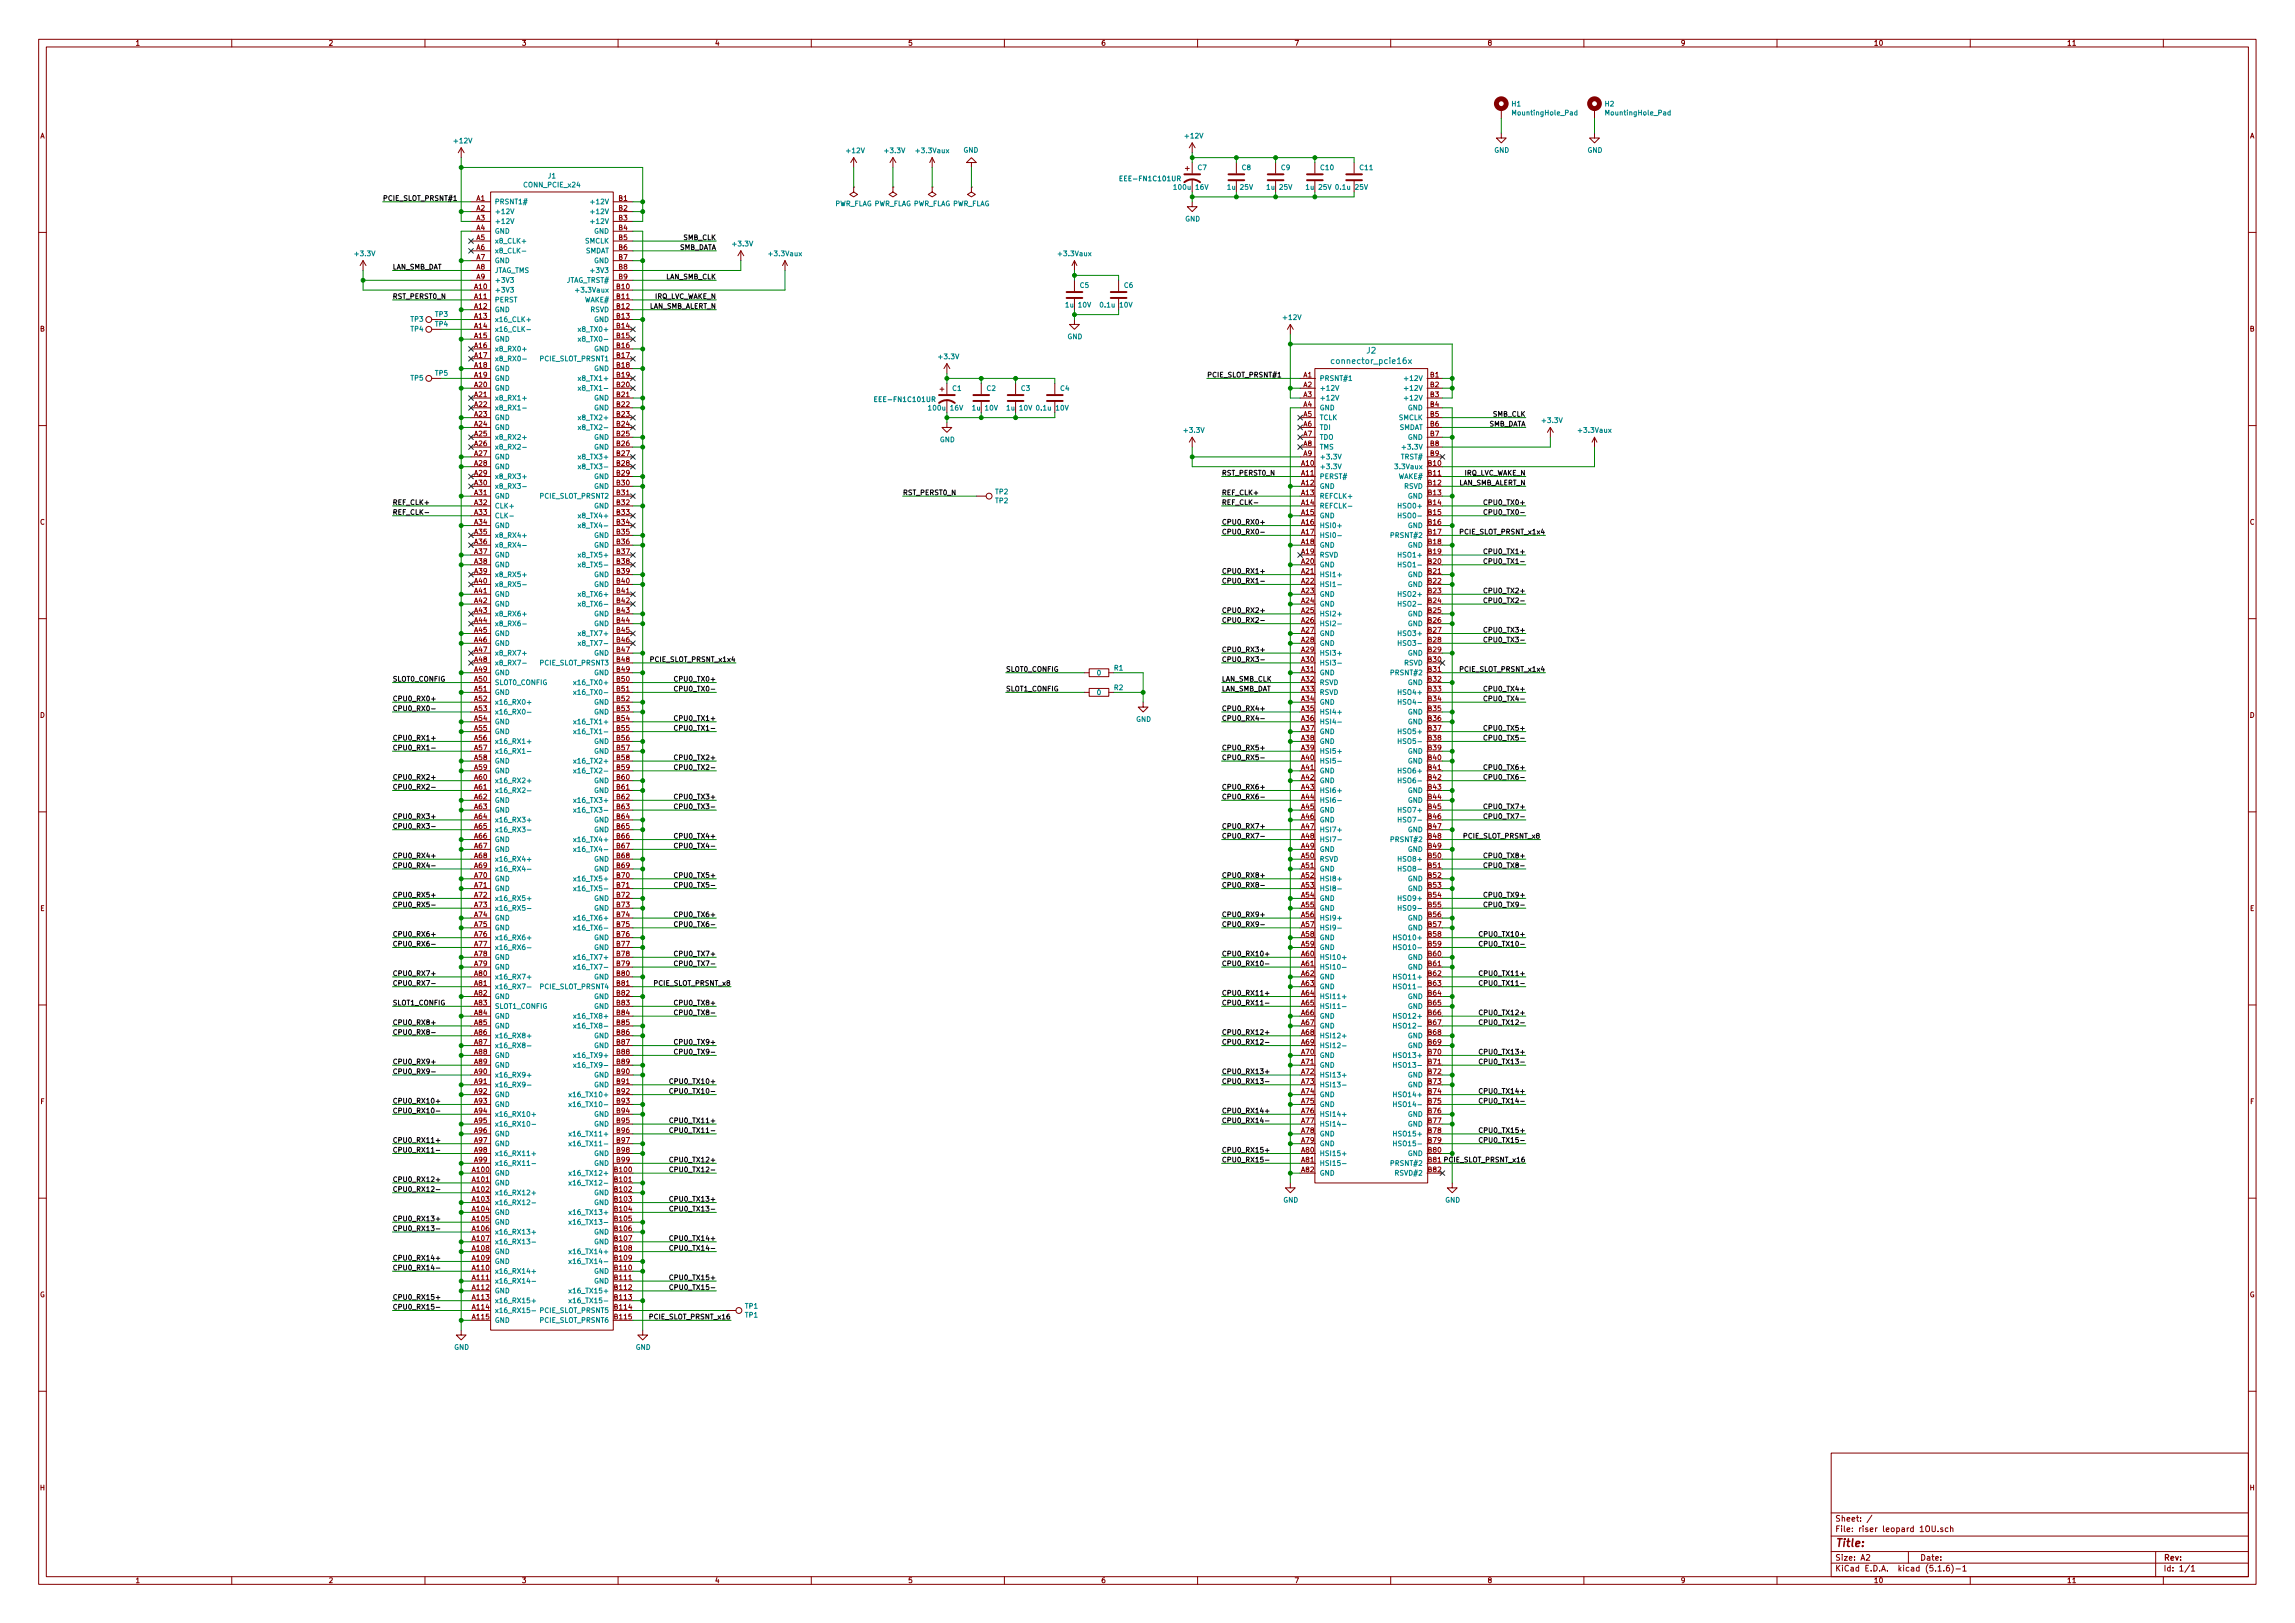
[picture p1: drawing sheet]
<svg xmlns="http://www.w3.org/2000/svg" width="594mm" height="420mm" viewBox="0 0 594 420" stroke-linecap="round" stroke-linejoin="round" font-family="sans-serif">
<defs><g id="words">
<text font-size="2.8" fill="#840000" x="475" y="400.4">Title:</text>
<g font-size="2.1" fill="#008484">
<text x="345.4" y="94.2">connector_pcie16x</text>
<text x="353.8" y="91.5">J2</text>
</g>
<g font-size="2.1" fill="#840000">
<text x="475" y="393.9">Sheet: /</text>
<text x="475" y="396.6">File: riser leopard 1OU.sch</text>
<text x="475" y="406.8">KiCad E.D.A. kicad (5.1.6)-1</text>
<text x="475" y="404">Size: A2</text>
<text x="497" y="404">Date:</text>
<text x="560" y="404">Rev:</text>
<text x="560" y="406.8">Id: 1/1</text>
</g>
<g font-size="1.8" fill="#840000">
<text x="35" y="11.8">1</text>
<text x="85" y="11.8">2</text>
<text x="135" y="11.8">3</text>
<text x="185" y="11.8">4</text>
<text x="235" y="11.8">5</text>
<text x="285" y="11.8">6</text>
<text x="335" y="11.8">7</text>
<text x="385" y="11.8">8</text>
<text x="435" y="11.8">9</text>
<text x="485" y="11.8">10</text>
<text x="535" y="11.8">11</text>
<text x="10.4" y="35.8">A</text>
<text x="582.4" y="35.8">A</text>
<text x="123.3" y="52">A1</text>
<text x="160.2" y="52">B1</text>
<text x="123.3" y="54.5">A2</text>
<text x="123.3" y="57.1">A3</text>
<text x="123.3" y="59.6">A4</text>
<text x="160.2" y="54.5">B2</text>
<text x="160.2" y="57.1">B3</text>
<text x="160.2" y="59.6">B4</text>
<text x="123.3" y="62.1">A5</text>
<text x="123.3" y="64.7">A6</text>
<text x="160.2" y="62.1">B5</text>
<text x="160.2" y="64.7">B6</text>
<text x="123.3" y="67.2">A7</text>
<text x="123.3" y="69.8">A8</text>
<text x="160.2" y="67.2">B7</text>
<text x="160.2" y="69.8">B8</text>
<text x="122.8" y="74.8">A10</text>
<text x="122.8" y="77.4">A11</text>
<text x="123.3" y="72.3">A9</text>
<text x="159.7" y="74.8">B10</text>
<text x="159.7" y="77.4">B11</text>
<text x="160.2" y="72.3">B9</text>
<text x="122.8" y="79.9">A12</text>
<text x="122.8" y="82.5">A13</text>
<text x="159.7" y="79.9">B12</text>
<text x="159.7" y="82.5">B13</text>
<text x="10.4" y="85.8">B</text>
<text x="122.8" y="85">A14</text>
<text x="122.8" y="87.5">A15</text>
<text x="159.7" y="85">B14</text>
<text x="159.7" y="87.5">B15</text>
<text x="582.4" y="85.8">B</text>
<text x="122.8" y="90.1">A16</text>
<text x="122.8" y="92.6">A17</text>
<text x="122.8" y="95.2">A18</text>
<text x="159.7" y="90.1">B16</text>
<text x="159.7" y="92.6">B17</text>
<text x="159.7" y="95.2">B18</text>
<text x="122.8" y="97.7">A19</text>
<text x="122.8" y="100.2">A20</text>
<text x="159.7" y="97.7">B19</text>
<text x="159.7" y="100.2">B20</text>
<text x="337.4" y="97.7">A1</text>
<text x="337.4" y="100.2">A2</text>
<text x="370.3" y="97.7">B1</text>
<text x="370.3" y="100.2">B2</text>
<text x="122.8" y="102.8">A21</text>
<text x="122.8" y="105.3">A22</text>
<text x="122.8" y="107.9">A23</text>
<text x="159.7" y="102.8">B21</text>
<text x="159.7" y="105.3">B22</text>
<text x="159.7" y="107.9">B23</text>
<text x="337.4" y="102.8">A3</text>
<text x="337.4" y="105.3">A4</text>
<text x="337.4" y="107.9">A5</text>
<text x="370.3" y="102.8">B3</text>
<text x="370.3" y="105.3">B4</text>
<text x="370.3" y="107.9">B5</text>
<text x="122.8" y="110.4">A24</text>
<text x="122.8" y="112.9">A25</text>
<text x="159.7" y="110.4">B24</text>
<text x="159.7" y="112.9">B25</text>
<text x="337.4" y="110.4">A6</text>
<text x="337.4" y="112.9">A7</text>
<text x="370.3" y="110.4">B6</text>
<text x="370.3" y="112.9">B7</text>
<text x="122.8" y="115.5">A26</text>
<text x="122.8" y="118">A27</text>
<text x="159.7" y="115.5">B26</text>
<text x="159.7" y="118">B27</text>
<text x="337.4" y="115.5">A8</text>
<text x="337.4" y="118">A9</text>
<text x="370.3" y="115.5">B8</text>
<text x="370.3" y="118">B9</text>
<text x="122.8" y="120.6">A28</text>
<text x="122.8" y="123.1">A29</text>
<text x="122.8" y="125.6">A30</text>
<text x="159.7" y="120.6">B28</text>
<text x="159.7" y="123.1">B29</text>
<text x="159.7" y="125.6">B30</text>
<text x="336.9" y="120.6">A10</text>
<text x="336.9" y="123.1">A11</text>
<text x="336.9" y="125.6">A12</text>
<text x="369.7" y="120.6">B10</text>
<text x="369.7" y="123.1">B11</text>
<text x="369.7" y="125.6">B12</text>
<text x="122.8" y="128.2">A31</text>
<text x="122.8" y="130.7">A32</text>
<text x="159.7" y="128.2">B31</text>
<text x="159.7" y="130.7">B32</text>
<text x="336.9" y="128.2">A13</text>
<text x="336.9" y="130.7">A14</text>
<text x="369.7" y="128.2">B13</text>
<text x="369.7" y="130.7">B14</text>
<text x="10.4" y="135.8">C</text>
<text x="122.8" y="133.3">A33</text>
<text x="122.8" y="135.8">A34</text>
<text x="159.7" y="133.3">B33</text>
<text x="159.7" y="135.8">B34</text>
<text x="336.9" y="133.3">A15</text>
<text x="336.9" y="135.8">A16</text>
<text x="369.7" y="133.3">B15</text>
<text x="369.7" y="135.8">B16</text>
<text x="582.4" y="135.8">C</text>
<text x="122.8" y="138.3">A35</text>
<text x="122.8" y="140.9">A36</text>
<text x="122.8" y="143.4">A37</text>
<text x="159.7" y="138.3">B35</text>
<text x="159.7" y="140.9">B36</text>
<text x="159.7" y="143.4">B37</text>
<text x="336.9" y="138.3">A17</text>
<text x="336.9" y="140.9">A18</text>
<text x="336.9" y="143.4">A19</text>
<text x="369.7" y="138.3">B17</text>
<text x="369.7" y="140.9">B18</text>
<text x="369.7" y="143.4">B19</text>
<text x="122.8" y="146">A38</text>
<text x="122.8" y="148.5">A39</text>
<text x="159.7" y="146">B38</text>
<text x="159.7" y="148.5">B39</text>
<text x="336.9" y="146">A20</text>
<text x="336.9" y="148.5">A21</text>
<text x="369.7" y="146">B20</text>
<text x="369.7" y="148.5">B21</text>
<text x="122.8" y="151">A40</text>
<text x="122.8" y="153.6">A41</text>
<text x="159.7" y="151">B40</text>
<text x="159.7" y="153.6">B41</text>
<text x="336.9" y="151">A22</text>
<text x="336.9" y="153.6">A23</text>
<text x="369.7" y="151">B22</text>
<text x="369.7" y="153.6">B23</text>
<text x="122.8" y="156.1">A42</text>
<text x="122.8" y="158.7">A43</text>
<text x="122.8" y="161.2">A44</text>
<text x="159.7" y="156.1">B42</text>
<text x="159.7" y="158.7">B43</text>
<text x="159.7" y="161.2">B44</text>
<text x="336.9" y="156.1">A24</text>
<text x="336.9" y="158.7">A25</text>
<text x="336.9" y="161.2">A26</text>
<text x="369.7" y="156.1">B24</text>
<text x="369.7" y="158.7">B25</text>
<text x="369.7" y="161.2">B26</text>
<text x="122.8" y="163.7">A45</text>
<text x="122.8" y="166.3">A46</text>
<text x="159.7" y="163.7">B45</text>
<text x="159.7" y="166.3">B46</text>
<text x="336.9" y="163.7">A27</text>
<text x="336.9" y="166.3">A28</text>
<text x="369.7" y="163.7">B27</text>
<text x="369.7" y="166.3">B28</text>
<text x="122.8" y="168.8">A47</text>
<text x="122.8" y="171.4">A48</text>
<text x="122.8" y="173.9">A49</text>
<text x="159.7" y="168.8">B47</text>
<text x="159.7" y="171.4">B48</text>
<text x="159.7" y="173.9">B49</text>
<text x="336.9" y="168.8">A29</text>
<text x="336.9" y="171.4">A30</text>
<text x="336.9" y="173.9">A31</text>
<text x="369.7" y="168.8">B29</text>
<text x="369.7" y="171.4">B30</text>
<text x="369.7" y="173.9">B31</text>
<text x="122.8" y="176.4">A50</text>
<text x="122.8" y="179">A51</text>
<text x="159.7" y="176.4">B50</text>
<text x="159.7" y="179">B51</text>
<text x="336.9" y="176.4">A32</text>
<text x="336.9" y="179">A33</text>
<text x="369.7" y="176.4">B32</text>
<text x="369.7" y="179">B33</text>
<text x="10.4" y="185.8">D</text>
<text x="122.8" y="181.5">A52</text>
<text x="122.8" y="184.1">A53</text>
<text x="159.7" y="181.5">B52</text>
<text x="159.7" y="184.1">B53</text>
<text x="336.9" y="181.5">A34</text>
<text x="336.9" y="184.1">A35</text>
<text x="369.7" y="181.5">B34</text>
<text x="369.7" y="184.1">B35</text>
<text x="582.4" y="185.8">D</text>
<text x="122.8" y="186.6">A54</text>
<text x="122.8" y="189.1">A55</text>
<text x="122.8" y="191.7">A56</text>
<text x="159.7" y="186.6">B54</text>
<text x="159.7" y="189.1">B55</text>
<text x="159.7" y="191.7">B56</text>
<text x="336.9" y="186.6">A36</text>
<text x="336.9" y="189.1">A37</text>
<text x="336.9" y="191.7">A38</text>
<text x="369.7" y="186.6">B36</text>
<text x="369.7" y="189.1">B37</text>
<text x="369.7" y="191.7">B38</text>
<text x="122.8" y="194.2">A57</text>
<text x="122.8" y="196.8">A58</text>
<text x="159.7" y="194.2">B57</text>
<text x="159.7" y="196.8">B58</text>
<text x="336.9" y="194.2">A39</text>
<text x="336.9" y="196.8">A40</text>
<text x="369.7" y="194.2">B39</text>
<text x="369.7" y="196.8">B40</text>
<text x="122.8" y="199.3">A59</text>
<text x="122.8" y="201.8">A60</text>
<text x="159.7" y="199.3">B59</text>
<text x="159.7" y="201.8">B60</text>
<text x="336.9" y="199.3">A41</text>
<text x="336.9" y="201.8">A42</text>
<text x="369.7" y="199.3">B41</text>
<text x="369.7" y="201.8">B42</text>
<text x="122.8" y="204.4">A61</text>
<text x="122.8" y="206.9">A62</text>
<text x="122.8" y="209.5">A63</text>
<text x="159.7" y="204.4">B61</text>
<text x="159.7" y="206.9">B62</text>
<text x="159.7" y="209.5">B63</text>
<text x="336.9" y="204.4">A43</text>
<text x="336.9" y="206.9">A44</text>
<text x="336.9" y="209.5">A45</text>
<text x="369.7" y="204.4">B43</text>
<text x="369.7" y="206.9">B44</text>
<text x="369.7" y="209.5">B45</text>
<text x="122.8" y="212">A64</text>
<text x="122.8" y="214.5">A65</text>
<text x="159.7" y="212">B64</text>
<text x="159.7" y="214.5">B65</text>
<text x="336.9" y="212">A46</text>
<text x="336.9" y="214.5">A47</text>
<text x="369.7" y="212">B46</text>
<text x="369.7" y="214.5">B47</text>
<text x="122.8" y="217.1">A66</text>
<text x="122.8" y="219.6">A67</text>
<text x="159.7" y="217.1">B66</text>
<text x="159.7" y="219.6">B67</text>
<text x="336.9" y="217.1">A48</text>
<text x="336.9" y="219.6">A49</text>
<text x="369.7" y="217.1">B48</text>
<text x="369.7" y="219.6">B49</text>
<text x="122.8" y="222.2">A68</text>
<text x="122.8" y="224.7">A69</text>
<text x="122.8" y="227.2">A70</text>
<text x="159.7" y="222.2">B68</text>
<text x="159.7" y="224.7">B69</text>
<text x="159.7" y="227.2">B70</text>
<text x="336.9" y="222.2">A50</text>
<text x="336.9" y="224.7">A51</text>
<text x="336.9" y="227.2">A52</text>
<text x="369.7" y="222.2">B50</text>
<text x="369.7" y="224.7">B51</text>
<text x="369.7" y="227.2">B52</text>
<text x="122.8" y="229.8">A71</text>
<text x="122.8" y="232.3">A72</text>
<text x="159.7" y="229.8">B71</text>
<text x="159.7" y="232.3">B72</text>
<text x="336.9" y="229.8">A53</text>
<text x="336.9" y="232.3">A54</text>
<text x="369.7" y="229.8">B53</text>
<text x="369.7" y="232.3">B54</text>
<text x="10.4" y="235.8">E</text>
<text x="122.8" y="234.9">A73</text>
<text x="122.8" y="237.4">A74</text>
<text x="122.8" y="239.9">A75</text>
<text x="159.7" y="234.9">B73</text>
<text x="159.7" y="237.4">B74</text>
<text x="159.7" y="239.9">B75</text>
<text x="336.9" y="234.9">A55</text>
<text x="336.9" y="237.4">A56</text>
<text x="336.9" y="239.9">A57</text>
<text x="369.7" y="234.9">B55</text>
<text x="369.7" y="237.4">B56</text>
<text x="369.7" y="239.9">B57</text>
<text x="582.4" y="235.8">E</text>
<text x="122.8" y="242.5">A76</text>
<text x="122.8" y="245">A77</text>
<text x="159.7" y="242.5">B76</text>
<text x="159.7" y="245">B77</text>
<text x="336.9" y="242.5">A58</text>
<text x="336.9" y="245">A59</text>
<text x="369.7" y="242.5">B58</text>
<text x="369.7" y="245">B59</text>
<text x="122.8" y="247.6">A78</text>
<text x="122.8" y="250.1">A79</text>
<text x="159.7" y="247.6">B78</text>
<text x="159.7" y="250.1">B79</text>
<text x="336.9" y="247.6">A60</text>
<text x="336.9" y="250.1">A61</text>
<text x="369.7" y="247.6">B60</text>
<text x="369.7" y="250.1">B61</text>
<text x="122.8" y="252.6">A80</text>
<text x="122.8" y="255.2">A81</text>
<text x="122.8" y="257.7">A82</text>
<text x="159.7" y="252.6">B80</text>
<text x="159.7" y="255.2">B81</text>
<text x="159.7" y="257.7">B82</text>
<text x="336.9" y="252.6">A62</text>
<text x="336.9" y="255.2">A63</text>
<text x="336.9" y="257.7">A64</text>
<text x="369.7" y="252.6">B62</text>
<text x="369.7" y="255.2">B63</text>
<text x="369.7" y="257.7">B64</text>
<text x="122.8" y="260.3">A83</text>
<text x="122.8" y="262.8">A84</text>
<text x="159.7" y="260.3">B83</text>
<text x="159.7" y="262.8">B84</text>
<text x="336.9" y="260.3">A65</text>
<text x="336.9" y="262.8">A66</text>
<text x="369.7" y="260.3">B65</text>
<text x="369.7" y="262.8">B66</text>
<text x="122.8" y="265.3">A85</text>
<text x="122.8" y="267.9">A86</text>
<text x="159.7" y="265.3">B85</text>
<text x="159.7" y="267.9">B86</text>
<text x="336.9" y="265.3">A67</text>
<text x="336.9" y="267.9">A68</text>
<text x="369.7" y="265.3">B67</text>
<text x="369.7" y="267.9">B68</text>
<text x="122.8" y="270.4">A87</text>
<text x="122.8" y="273">A88</text>
<text x="122.8" y="275.5">A89</text>
<text x="159.7" y="270.4">B87</text>
<text x="159.7" y="273">B88</text>
<text x="159.7" y="275.5">B89</text>
<text x="336.9" y="270.4">A69</text>
<text x="336.9" y="273">A70</text>
<text x="336.9" y="275.5">A71</text>
<text x="369.7" y="270.4">B69</text>
<text x="369.7" y="273">B70</text>
<text x="369.7" y="275.5">B71</text>
<text x="122.8" y="278">A90</text>
<text x="122.8" y="280.6">A91</text>
<text x="159.7" y="278">B90</text>
<text x="159.7" y="280.6">B91</text>
<text x="336.9" y="278">A72</text>
<text x="336.9" y="280.6">A73</text>
<text x="369.7" y="278">B72</text>
<text x="369.7" y="280.6">B73</text>
<text x="10.5" y="285.8">F</text>
<text x="122.8" y="283.1">A92</text>
<text x="122.8" y="285.7">A93</text>
<text x="159.7" y="283.1">B92</text>
<text x="159.7" y="285.7">B93</text>
<text x="336.9" y="283.1">A74</text>
<text x="336.9" y="285.7">A75</text>
<text x="369.7" y="283.1">B74</text>
<text x="369.7" y="285.7">B75</text>
<text x="582.5" y="285.8">F</text>
<text x="122.8" y="288.2">A94</text>
<text x="122.8" y="290.7">A95</text>
<text x="122.8" y="293.3">A96</text>
<text x="159.7" y="288.2">B94</text>
<text x="159.7" y="290.7">B95</text>
<text x="159.7" y="293.3">B96</text>
<text x="336.9" y="288.2">A76</text>
<text x="336.9" y="290.7">A77</text>
<text x="336.9" y="293.3">A78</text>
<text x="369.7" y="288.2">B76</text>
<text x="369.7" y="290.7">B77</text>
<text x="369.7" y="293.3">B78</text>
<text x="122.8" y="295.8">A97</text>
<text x="122.8" y="298.4">A98</text>
<text x="159.7" y="295.8">B97</text>
<text x="159.7" y="298.4">B98</text>
<text x="336.9" y="295.8">A79</text>
<text x="336.9" y="298.4">A80</text>
<text x="369.7" y="295.8">B79</text>
<text x="369.7" y="298.4">B80</text>
<text x="122.4" y="303.4">A100</text>
<text x="122.4" y="306">A101</text>
<text x="122.8" y="300.9">A99</text>
<text x="159.2" y="303.4">B100</text>
<text x="159.2" y="306">B101</text>
<text x="159.7" y="300.9">B99</text>
<text x="336.9" y="300.9">A81</text>
<text x="336.9" y="303.4">A82</text>
<text x="369.7" y="300.9">B81</text>
<text x="369.7" y="303.4">B82</text>
<text x="122.4" y="308.5">A102</text>
<text x="122.4" y="311.1">A103</text>
<text x="159.2" y="308.5">B102</text>
<text x="159.2" y="311.1">B103</text>
<text x="122.4" y="313.6">A104</text>
<text x="122.4" y="316.1">A105</text>
<text x="159.2" y="313.6">B104</text>
<text x="159.2" y="316.1">B105</text>
<text x="122.4" y="318.7">A106</text>
<text x="122.4" y="321.2">A107</text>
<text x="122.4" y="323.8">A108</text>
<text x="159.2" y="318.7">B106</text>
<text x="159.2" y="321.2">B107</text>
<text x="159.2" y="323.8">B108</text>
<text x="122.4" y="326.3">A109</text>
<text x="122.4" y="328.8">A110</text>
<text x="159.2" y="326.3">B109</text>
<text x="159.2" y="328.8">B110</text>
<text x="10.3" y="335.8">G</text>
<text x="122.4" y="331.4">A111</text>
<text x="122.4" y="333.9">A112</text>
<text x="159.2" y="331.4">B111</text>
<text x="159.2" y="333.9">B112</text>
<text x="582.3" y="335.8">G</text>
<text x="122.4" y="336.5">A113</text>
<text x="122.4" y="339">A114</text>
<text x="122.4" y="341.5">A115</text>
<text x="159.2" y="336.5">B113</text>
<text x="159.2" y="339">B114</text>
<text x="159.2" y="341.5">B115</text>
<text x="10.4" y="385.8">H</text>
<text x="582.4" y="385.8">H</text>
<text x="35" y="409.8">1</text>
<text x="85" y="409.8">2</text>
<text x="135" y="409.8">3</text>
<text x="185" y="409.8">4</text>
<text x="235" y="409.8">5</text>
<text x="285" y="409.8">6</text>
<text x="335" y="409.8">7</text>
<text x="385" y="409.8">8</text>
<text x="435" y="409.8">9</text>
<text x="485" y="409.8">10</text>
<text x="535" y="409.8">11</text>
</g>
<g font-size="1.8" fill="#008484">
<text x="391.4" y="27.6">H1</text>
<text x="391.9" y="29.9">MountingHole_Pad</text>
<text x="415.5" y="27.6">H2</text>
<text x="416" y="29.9">MountingHole_Pad</text>
<text x="306.9" y="35.8">+12V</text>
<text x="117.7" y="37.1">+12V</text>
<text x="219.3" y="39.6">+12V</text>
<text x="229.2" y="39.6">+3.3V</text>
<text x="237.4" y="39.6">+3.3Vaux</text>
<text x="249.4" y="39.5">GND</text>
<text x="386.8" y="39.5">GND</text>
<text x="410.9" y="39.5">GND</text>
<text x="141.9" y="46.2">J1</text>
<text x="310.1" y="44">C7</text>
<text x="321.5" y="44">C8</text>
<text x="331.7" y="44">C9</text>
<text x="341.9" y="44">C10</text>
<text x="352.1" y="44">C11</text>
<text x="128" y="52.9">PRSNT1#</text>
<text x="135.8" y="48.5">CONN_PCIE_x24</text>
<text x="153.5" y="52.9">+12V</text>
<text x="216" y="53.4">PWR_FLAG PWR_FLAG PWR_FLAG PWR_FLAG</text>
<text x="304.4" y="49.1">100u 16V</text>
<text x="318.1" y="49.1">1u 25V</text>
<text x="328.3" y="49.1">1u 25V</text>
<text x="338.5" y="49.1">1u 25V</text>
<text x="346.3" y="49.1">0.1u 25V</text>
<text x="128" y="55.4">+12V</text>
<text x="128" y="58">+12V</text>
<text x="153.5" y="55.4">+12V</text>
<text x="153.5" y="58">+12V</text>
<text x="306.8" y="57.3">GND</text>
<text x="128" y="60.5">GND</text>
<text x="128" y="63">x8_CLK+</text>
<text x="128" y="65.6">x8_CLK-</text>
<text x="151.4" y="63">SMCLK</text>
<text x="151.4" y="65.6">SMDAT</text>
<text x="153.8" y="60.5">GND</text>
<text x="189.8" y="63.8">+3.3V</text>
<text x="92" y="66.3">+3.3V</text>
<text x="128" y="68.1">GND</text>
<text x="128" y="70.7">JTAG_TMS</text>
<text x="153.5" y="70.7">+3V3</text>
<text x="153.8" y="68.1">GND</text>
<text x="199.3" y="66.3">+3.3Vaux</text>
<text x="274.2" y="66.3">+3.3Vaux</text>
<text x="128" y="75.7">+3V3</text>
<text x="128" y="73.2">+3V3</text>
<text x="146.4" y="73.2">JTAG_TRST#</text>
<text x="150" y="75.7">+3.3Vaux</text>
<text x="279.6" y="74.5">C5</text>
<text x="291" y="74.5">C6</text>
<text x="106.3" y="83.3">TP3</text>
<text x="112.7" y="82">TP3</text>
<text x="128" y="78.3">PERST</text>
<text x="128" y="80.8">GND</text>
<text x="128" y="83.4">x16_CLK+</text>
<text x="151.4" y="78.3">WAKE#</text>
<text x="152.8" y="80.8">RSVD</text>
<text x="153.8" y="83.4">GND</text>
<text x="276.2" y="79.6">1u 10V</text>
<text x="285.3" y="79.6">0.1u 10V</text>
<text x="332.3" y="82.8">+12V</text>
<text x="106.3" y="85.8">TP4</text>
<text x="112.7" y="84.5">TP4</text>
<text x="128" y="85.9">x16_CLK-</text>
<text x="128" y="88.4">GND</text>
<text x="150.5" y="85.9">x8_TX0+</text>
<text x="151" y="88.4">x8_TX0-</text>
<text x="276.3" y="87.8">GND</text>
<text x="128" y="91">x8_RX0+</text>
<text x="128" y="93.5">x8_RX0-</text>
<text x="140" y="93.5">PCIE_SLOT_PRSNT1</text>
<text x="153.8" y="91">GND</text>
<text x="243.2" y="93">+3.3V</text>
<text x="106.3" y="98.5">TP5</text>
<text x="112.7" y="97.2">TP5</text>
<text x="128" y="96.1">GND</text>
<text x="128" y="98.6">GND</text>
<text x="128" y="101.1">GND</text>
<text x="150.5" y="98.6">x8_TX1+</text>
<text x="151" y="101.1">x8_TX1-</text>
<text x="153.8" y="96.1">GND</text>
<text x="246.6" y="101.2">C1</text>
<text x="255.5" y="101.2">C2</text>
<text x="264.4" y="101.2">C3</text>
<text x="274.5" y="101.2">C4</text>
<text x="341.6" y="98.6">PRSNT#1</text>
<text x="341.6" y="101.1">+12V</text>
<text x="364.2" y="98.6">+12V</text>
<text x="364.2" y="101.1">+12V</text>
<text x="128" y="103.7">x8_RX1+</text>
<text x="128" y="106.2">x8_RX1-</text>
<text x="153.8" y="103.7">GND</text>
<text x="153.8" y="106.2">GND</text>
<text x="240.9" y="106.3">100u 16V</text>
<text x="252.1" y="106.3">1u 10V</text>
<text x="261" y="106.3">1u 10V</text>
<text x="268.8" y="106.3">0.1u 10V</text>
<text x="341.6" y="103.7">+12V</text>
<text x="341.6" y="106.2">GND</text>
<text x="364.2" y="103.7">+12V</text>
<text x="364.4" y="106.2">GND</text>
<text x="128" y="108.8">GND</text>
<text x="128" y="111.3">GND</text>
<text x="128" y="113.8">x8_RX2+</text>
<text x="150.5" y="108.8">x8_TX2+</text>
<text x="151" y="111.3">x8_TX2-</text>
<text x="153.8" y="113.8">GND</text>
<text x="306.7" y="112">+3.3V</text>
<text x="341.6" y="108.8">TCLK</text>
<text x="341.6" y="111.3">TDI</text>
<text x="341.6" y="113.8">TDO</text>
<text x="362.1" y="108.8">SMCLK</text>
<text x="362.1" y="111.3">SMDAT</text>
<text x="364.4" y="113.8">GND</text>
<text x="399.4" y="109.5">+3.3V</text>
<text x="408.9" y="112">+3.3Vaux</text>
<text x="128" y="116.4">x8_RX2-</text>
<text x="128" y="118.9">GND</text>
<text x="150.5" y="118.9">x8_TX3+</text>
<text x="153.8" y="116.4">GND</text>
<text x="243.3" y="114.5">GND</text>
<text x="341.6" y="116.4">TMS</text>
<text x="341.6" y="118.9">+3.3V</text>
<text x="362.8" y="118.9">TRST#</text>
<text x="363.7" y="116.4">+3.3V</text>
<text x="128" y="121.5">GND</text>
<text x="128" y="124">x8_RX3+</text>
<text x="151" y="121.5">x8_TX3-</text>
<text x="153.8" y="124">GND</text>
<text x="341.6" y="121.5">+3.3V</text>
<text x="341.6" y="124">PERST#</text>
<text x="361.7" y="121.5">3.3Vaux</text>
<text x="362" y="124">WAKE#</text>
<text x="128" y="126.5">x8_RX3-</text>
<text x="128" y="129.1">GND</text>
<text x="128" y="131.6">CLK+</text>
<text x="140" y="129.1">PCIE_SLOT_PRSNT2</text>
<text x="153.8" y="126.5">GND</text>
<text x="153.8" y="131.6">GND</text>
<text x="257.7" y="128">TP2</text>
<text x="257.7" y="130.3">TP2</text>
<text x="341.6" y="126.5">GND</text>
<text x="341.6" y="129.1">REFCLK+</text>
<text x="341.6" y="131.6">REFCLK-</text>
<text x="362.5" y="131.6">HSO0+</text>
<text x="363.5" y="126.5">RSVD</text>
<text x="364.4" y="129.1">GND</text>
<text x="128" y="134.2">CLK-</text>
<text x="128" y="136.7">GND</text>
<text x="150.5" y="134.2">x8_TX4+</text>
<text x="151" y="136.7">x8_TX4-</text>
<text x="341.6" y="134.2">GND</text>
<text x="341.6" y="136.7">HSI0+</text>
<text x="363" y="134.2">HSO0-</text>
<text x="364.4" y="136.7">GND</text>
<text x="128" y="139.2">x8_RX4+</text>
<text x="128" y="141.8">x8_RX4-</text>
<text x="153.8" y="139.2">GND</text>
<text x="153.8" y="141.8">GND</text>
<text x="341.6" y="139.2">HSI0-</text>
<text x="341.6" y="141.8">GND</text>
<text x="360.4" y="139.2">PRSNT#2</text>
<text x="364.4" y="141.8">GND</text>
<text x="128" y="144.3">GND</text>
<text x="128" y="146.9">GND</text>
<text x="128" y="149.4">x8_RX5+</text>
<text x="150.5" y="144.3">x8_TX5+</text>
<text x="151" y="146.9">x8_TX5-</text>
<text x="153.8" y="149.4">GND</text>
<text x="341.6" y="144.3">RSVD</text>
<text x="341.6" y="146.9">GND</text>
<text x="341.6" y="149.4">HSI1+</text>
<text x="362.5" y="144.3">HSO1+</text>
<text x="363" y="146.9">HSO1-</text>
<text x="364.4" y="149.4">GND</text>
<text x="128" y="151.9">x8_RX5-</text>
<text x="128" y="154.5">GND</text>
<text x="150.5" y="154.5">x8_TX6+</text>
<text x="153.8" y="151.9">GND</text>
<text x="341.6" y="151.9">HSI1-</text>
<text x="341.6" y="154.5">GND</text>
<text x="362.5" y="154.5">HSO2+</text>
<text x="364.4" y="151.9">GND</text>
<text x="128" y="157">GND</text>
<text x="128" y="159.6">x8_RX6+</text>
<text x="151" y="157">x8_TX6-</text>
<text x="153.8" y="159.6">GND</text>
<text x="341.6" y="157">GND</text>
<text x="341.6" y="159.6">HSI2+</text>
<text x="363" y="157">HSO2-</text>
<text x="364.4" y="159.6">GND</text>
<text x="128" y="162.1">x8_RX6-</text>
<text x="128" y="164.6">GND</text>
<text x="128" y="167.2">GND</text>
<text x="150.5" y="164.6">x8_TX7+</text>
<text x="151" y="167.2">x8_TX7-</text>
<text x="153.8" y="162.1">GND</text>
<text x="341.6" y="162.1">HSI2-</text>
<text x="341.6" y="164.6">GND</text>
<text x="341.6" y="167.2">GND</text>
<text x="362.5" y="164.6">HSO3+</text>
<text x="363" y="167.2">HSO3-</text>
<text x="364.4" y="162.1">GND</text>
<text x="128" y="169.7">x8_RX7+</text>
<text x="128" y="172.3">x8_RX7-</text>
<text x="140" y="172.3">PCIE_SLOT_PRSNT3</text>
<text x="153.8" y="169.7">GND</text>
<text x="288.4" y="173.6">R1</text>
<text x="341.6" y="169.7">HSI3+</text>
<text x="341.6" y="172.3">HSI3-</text>
<text x="363.5" y="172.3">RSVD</text>
<text x="364.4" y="169.7">GND</text>
<text x="128" y="174.8">GND</text>
<text x="128" y="177.3">SLOT0_CONFIG</text>
<text x="128" y="179.9">GND</text>
<text x="149.5" y="177.3">x16_TX0+</text>
<text x="150" y="179.9">x16_TX0-</text>
<text x="153.8" y="174.8">GND</text>
<text x="284" y="179.9">0</text>
<text x="284" y="174.8">0</text>
<text x="288.4" y="178.7">R2</text>
<text x="341.6" y="174.8">GND</text>
<text x="341.6" y="177.3">RSVD</text>
<text x="341.6" y="179.9">RSVD</text>
<text x="360.4" y="174.8">PRSNT#2</text>
<text x="362.5" y="179.9">HSO4+</text>
<text x="364.4" y="177.3">GND</text>
<text x="128" y="182.4">x16_RX0+</text>
<text x="128" y="185">x16_RX0-</text>
<text x="153.8" y="182.4">GND</text>
<text x="153.8" y="185">GND</text>
<text x="341.6" y="182.4">GND</text>
<text x="341.6" y="185">HSI4+</text>
<text x="363" y="182.4">HSO4-</text>
<text x="364.4" y="185">GND</text>
<text x="128" y="187.5">GND</text>
<text x="128" y="190">GND</text>
<text x="149.5" y="187.5">x16_TX1+</text>
<text x="150" y="190">x16_TX1-</text>
<text x="294.1" y="186.9">GND</text>
<text x="341.6" y="187.5">HSI4-</text>
<text x="341.6" y="190">GND</text>
<text x="362.5" y="190">HSO5+</text>
<text x="364.4" y="187.5">GND</text>
<text x="128" y="192.6">x16_RX1+</text>
<text x="128" y="195.1">x16_RX1-</text>
<text x="128" y="197.7">GND</text>
<text x="149.5" y="197.7">x16_TX2+</text>
<text x="153.8" y="192.6">GND</text>
<text x="153.8" y="195.1">GND</text>
<text x="341.6" y="192.6">GND</text>
<text x="341.6" y="195.1">HSI5+</text>
<text x="341.6" y="197.7">HSI5-</text>
<text x="363" y="192.6">HSO5-</text>
<text x="364.4" y="195.1">GND</text>
<text x="364.4" y="197.7">GND</text>
<text x="128" y="200.2">GND</text>
<text x="128" y="202.7">x16_RX2+</text>
<text x="150" y="200.2">x16_TX2-</text>
<text x="153.8" y="202.7">GND</text>
<text x="341.6" y="200.2">GND</text>
<text x="341.6" y="202.7">GND</text>
<text x="362.5" y="200.2">HSO6+</text>
<text x="363" y="202.7">HSO6-</text>
<text x="128" y="205.3">x16_RX2-</text>
<text x="128" y="207.8">GND</text>
<text x="149.5" y="207.8">x16_TX3+</text>
<text x="153.8" y="205.3">GND</text>
<text x="341.6" y="205.3">HSI6+</text>
<text x="341.6" y="207.8">HSI6-</text>
<text x="364.4" y="205.3">GND</text>
<text x="364.4" y="207.8">GND</text>
<text x="128" y="210.4">GND</text>
<text x="128" y="212.9">x16_RX3+</text>
<text x="128" y="215.4">x16_RX3-</text>
<text x="150" y="210.4">x16_TX3-</text>
<text x="153.8" y="212.9">GND</text>
<text x="153.8" y="215.4">GND</text>
<text x="341.6" y="210.4">GND</text>
<text x="341.6" y="212.9">GND</text>
<text x="341.6" y="215.4">HSI7+</text>
<text x="362.5" y="210.4">HSO7+</text>
<text x="363" y="212.9">HSO7-</text>
<text x="364.4" y="215.4">GND</text>
<text x="128" y="218">GND</text>
<text x="128" y="220.5">GND</text>
<text x="149.5" y="218">x16_TX4+</text>
<text x="150" y="220.5">x16_TX4-</text>
<text x="341.6" y="218">HSI7-</text>
<text x="341.6" y="220.5">GND</text>
<text x="360.4" y="218">PRSNT#2</text>
<text x="364.4" y="220.5">GND</text>
<text x="128" y="223.1">x16_RX4+</text>
<text x="128" y="225.6">x16_RX4-</text>
<text x="153.8" y="223.1">GND</text>
<text x="153.8" y="225.6">GND</text>
<text x="341.6" y="223.1">RSVD</text>
<text x="341.6" y="225.6">GND</text>
<text x="362.5" y="223.1">HSO8+</text>
<text x="363" y="225.6">HSO8-</text>
<text x="128" y="228.1">GND</text>
<text x="128" y="230.7">GND</text>
<text x="128" y="233.2">x16_RX5+</text>
<text x="149.5" y="228.1">x16_TX5+</text>
<text x="150" y="230.7">x16_TX5-</text>
<text x="153.8" y="233.2">GND</text>
<text x="341.6" y="228.1">HSI8+</text>
<text x="341.6" y="230.7">HSI8-</text>
<text x="341.6" y="233.2">GND</text>
<text x="362.5" y="233.2">HSO9+</text>
<text x="364.4" y="228.1">GND</text>
<text x="364.4" y="230.7">GND</text>
<text x="128" y="235.8">x16_RX5-</text>
<text x="128" y="238.3">GND</text>
<text x="149.5" y="238.3">x16_TX6+</text>
<text x="153.8" y="235.8">GND</text>
<text x="341.6" y="235.8">GND</text>
<text x="341.6" y="238.3">HSI9+</text>
<text x="363" y="235.8">HSO9-</text>
<text x="364.4" y="238.3">GND</text>
<text x="128" y="240.8">GND</text>
<text x="128" y="243.4">x16_RX6+</text>
<text x="128" y="245.9">x16_RX6-</text>
<text x="150" y="240.8">x16_TX6-</text>
<text x="153.8" y="243.4">GND</text>
<text x="153.8" y="245.9">GND</text>
<text x="341.6" y="240.8">HSI9-</text>
<text x="341.6" y="243.4">GND</text>
<text x="341.6" y="245.9">GND</text>
<text x="361.5" y="243.4">HSO10+</text>
<text x="362" y="245.9">HSO10-</text>
<text x="364.4" y="240.8">GND</text>
<text x="128" y="248.5">GND</text>
<text x="128" y="251">GND</text>
<text x="149.5" y="248.5">x16_TX7+</text>
<text x="150" y="251">x16_TX7-</text>
<text x="341.6" y="248.5">HSI10+</text>
<text x="341.6" y="251">HSI10-</text>
<text x="364.4" y="248.5">GND</text>
<text x="364.4" y="251">GND</text>
<text x="128" y="253.5">x16_RX7+</text>
<text x="128" y="256.1">x16_RX7-</text>
<text x="140" y="256.1">PCIE_SLOT_PRSNT4</text>
<text x="153.8" y="253.5">GND</text>
<text x="341.6" y="253.5">GND</text>
<text x="341.6" y="256.1">GND</text>
<text x="361.5" y="253.5">HSO11+</text>
<text x="362" y="256.1">HSO11-</text>
<text x="128" y="258.6">GND</text>
<text x="128" y="261.2">SLOT1_CONFIG</text>
<text x="128" y="263.7">GND</text>
<text x="149.5" y="263.7">x16_TX8+</text>
<text x="153.8" y="258.6">GND</text>
<text x="153.8" y="261.2">GND</text>
<text x="341.6" y="258.6">HSI11+</text>
<text x="341.6" y="261.2">HSI11-</text>
<text x="341.6" y="263.7">GND</text>
<text x="361.5" y="263.7">HSO12+</text>
<text x="364.4" y="258.6">GND</text>
<text x="364.4" y="261.2">GND</text>
<text x="128" y="266.2">GND</text>
<text x="128" y="268.8">x16_RX8+</text>
<text x="150" y="266.2">x16_TX8-</text>
<text x="153.8" y="268.8">GND</text>
<text x="341.6" y="266.2">GND</text>
<text x="341.6" y="268.8">HSI12+</text>
<text x="362" y="266.2">HSO12-</text>
<text x="364.4" y="268.8">GND</text>
<text x="128" y="271.3">x16_RX8-</text>
<text x="128" y="273.9">GND</text>
<text x="149.5" y="273.9">x16_TX9+</text>
<text x="153.8" y="271.3">GND</text>
<text x="341.6" y="271.3">HSI12-</text>
<text x="341.6" y="273.9">GND</text>
<text x="361.5" y="273.9">HSO13+</text>
<text x="364.4" y="271.3">GND</text>
<text x="128" y="276.4">GND</text>
<text x="128" y="278.9">x16_RX9+</text>
<text x="128" y="281.5">x16_RX9-</text>
<text x="150" y="276.4">x16_TX9-</text>
<text x="153.8" y="278.9">GND</text>
<text x="153.8" y="281.5">GND</text>
<text x="341.6" y="276.4">GND</text>
<text x="341.6" y="278.9">HSI13+</text>
<text x="341.6" y="281.5">HSI13-</text>
<text x="362" y="276.4">HSO13-</text>
<text x="364.4" y="278.9">GND</text>
<text x="364.4" y="281.5">GND</text>
<text x="128" y="284">GND</text>
<text x="128" y="286.6">GND</text>
<text x="148.5" y="284">x16_TX10+</text>
<text x="149" y="286.6">x16_TX10-</text>
<text x="341.6" y="284">GND</text>
<text x="341.6" y="286.6">GND</text>
<text x="361.5" y="284">HSO14+</text>
<text x="362" y="286.6">HSO14-</text>
<text x="128" y="289.1">x16_RX10+</text>
<text x="128" y="291.6">x16_RX10-</text>
<text x="153.8" y="289.1">GND</text>
<text x="153.8" y="291.6">GND</text>
<text x="341.6" y="289.1">HSI14+</text>
<text x="341.6" y="291.6">HSI14-</text>
<text x="364.4" y="289.1">GND</text>
<text x="364.4" y="291.6">GND</text>
<text x="128" y="294.2">GND</text>
<text x="128" y="296.7">GND</text>
<text x="128" y="299.3">x16_RX11+</text>
<text x="148.5" y="294.2">x16_TX11+</text>
<text x="149" y="296.7">x16_TX11-</text>
<text x="153.8" y="299.3">GND</text>
<text x="341.6" y="294.2">GND</text>
<text x="341.6" y="296.7">GND</text>
<text x="341.6" y="299.3">HSI15+</text>
<text x="361.5" y="294.2">HSO15+</text>
<text x="362" y="296.7">HSO15-</text>
<text x="364.4" y="299.3">GND</text>
<text x="128" y="304.3">GND</text>
<text x="128" y="301.8">x16_RX11-</text>
<text x="148.5" y="304.3">x16_TX12+</text>
<text x="153.8" y="301.8">GND</text>
<text x="341.6" y="301.8">HSI15-</text>
<text x="341.6" y="304.3">GND</text>
<text x="360.4" y="301.8">PRSNT#2</text>
<text x="361.5" y="304.3">RSVD#2</text>
<text x="128" y="306.9">GND</text>
<text x="128" y="309.4">x16_RX12+</text>
<text x="128" y="312">x16_RX12-</text>
<text x="149" y="306.9">x16_TX12-</text>
<text x="153.8" y="309.4">GND</text>
<text x="153.8" y="312">GND</text>
<text x="332.2" y="311.3">GND</text>
<text x="374.1" y="311.3">GND</text>
<text x="128" y="314.5">GND</text>
<text x="128" y="317">GND</text>
<text x="148.5" y="314.5">x16_TX13+</text>
<text x="149" y="317">x16_TX13-</text>
<text x="128" y="319.6">x16_RX13+</text>
<text x="128" y="322.1">x16_RX13-</text>
<text x="153.8" y="319.6">GND</text>
<text x="153.8" y="322.1">GND</text>
<text x="128" y="324.7">GND</text>
<text x="128" y="327.2">GND</text>
<text x="128" y="329.7">x16_RX14+</text>
<text x="148.5" y="324.7">x16_TX14+</text>
<text x="149" y="327.2">x16_TX14-</text>
<text x="153.8" y="329.7">GND</text>
<text x="128" y="332.3">x16_RX14-</text>
<text x="128" y="334.8">GND</text>
<text x="148.5" y="334.8">x16_TX15+</text>
<text x="153.8" y="332.3">GND</text>
<text x="128" y="337.4">x16_RX15+</text>
<text x="128" y="339.9">x16_RX15-</text>
<text x="140" y="339.9">PCIE_SLOT_PRSNT5</text>
<text x="149" y="337.4">x16_TX15-</text>
<text x="192.9" y="338.8">TP1</text>
<text x="192.9" y="341.1">TP1</text>
<text x="128" y="342.4">GND</text>
<text x="140" y="342.4">PCIE_SLOT_PRSNT6</text>
<text x="117.6" y="349.4">GND</text>
<text x="164.5" y="349.4">GND</text>
</g>
<g font-size="1.8" fill="#0000c2">
<text x="289.6" y="46.9">EEE-FN1C101UR</text>
<text x="226.1" y="104.1">EEE-FN1C101UR</text>
</g>
<g font-size="1.8">
<text x="99.1" y="52">PCIE_SLOT_PRSNT#1</text>
<text x="175.6" y="64.7">SMB_DATA</text>
<text x="176.9" y="62.1">SMB_CLK</text>
<text x="101.6" y="69.8">LAN_SMB_DAT</text>
<text x="101.6" y="77.4">RST_PERST0_N</text>
<text x="169.1" y="77.4">IRQ_LVC_WAKE_N</text>
<text x="172.3" y="72.3">LAN_SMB_CLK</text>
<text x="167.7" y="79.9">LAN_SMB_ALERT_N</text>
<text x="312.4" y="97.7">PCIE_SLOT_PRSNT#1</text>
<text x="386.4" y="107.9">SMB_CLK</text>
<text x="385.1" y="110.4">SMB_DATA</text>
<text x="316.2" y="123.1">RST_PERST0_N</text>
<text x="377.3" y="125.6">LAN_SMB_ALERT_N</text>
<text x="378.7" y="123.1">IRQ_LVC_WAKE_N</text>
<text x="101.6" y="130.7">REF_CLK+</text>
<text x="233.7" y="128.2">RST_PERST0_N</text>
<text x="316.2" y="128.2">REF_CLK+</text>
<text x="316.2" y="130.7">REF_CLK-</text>
<text x="385" y="130.7">CPU0_TX0+</text>
<text x="101.6" y="133.3">REF_CLK-</text>
<text x="316.2" y="135.8">CPU0_RX0+</text>
<text x="385.4" y="133.3">CPU0_TX0-</text>
<text x="316.2" y="138.3">CPU0_RX0-</text>
<text x="378.3" y="138.3">PCIE_SLOT_PRSNT_x1x4</text>
<text x="385" y="143.4">CPU0_TX1+</text>
<text x="316.2" y="148.5">CPU0_RX1+</text>
<text x="385.4" y="146">CPU0_TX1-</text>
<text x="316.2" y="151">CPU0_RX1-</text>
<text x="385" y="153.6">CPU0_TX2+</text>
<text x="316.2" y="158.7">CPU0_RX2+</text>
<text x="316.2" y="161.2">CPU0_RX2-</text>
<text x="385.4" y="156.1">CPU0_TX2-</text>
<text x="385" y="163.7">CPU0_TX3+</text>
<text x="385.4" y="166.3">CPU0_TX3-</text>
<text x="168.8" y="171.4">PCIE_SLOT_PRSNT_x1x4</text>
<text x="260.3" y="173.9">SLOT0_CONFIG</text>
<text x="316.2" y="171.4">CPU0_RX3-</text>
<text x="316.2" y="168.8">CPU0_RX3+</text>
<text x="378.3" y="173.9">PCIE_SLOT_PRSNT_x1x4</text>
<text x="101.6" y="176.4">SLOT0_CONFIG</text>
<text x="175.4" y="176.4">CPU0_TX0+</text>
<text x="175.9" y="179">CPU0_TX0-</text>
<text x="260.3" y="179">SLOT1_CONFIG</text>
<text x="316.2" y="179">LAN_SMB_DAT</text>
<text x="316.2" y="176.4">LAN_SMB_CLK</text>
<text x="385" y="179">CPU0_TX4+</text>
<text x="101.6" y="181.5">CPU0_RX0+</text>
<text x="101.6" y="184.1">CPU0_RX0-</text>
<text x="316.2" y="184.1">CPU0_RX4+</text>
<text x="385.4" y="181.5">CPU0_TX4-</text>
<text x="101.6" y="191.7">CPU0_RX1+</text>
<text x="175.4" y="186.6">CPU0_TX1+</text>
<text x="175.9" y="189.1">CPU0_TX1-</text>
<text x="316.2" y="186.6">CPU0_RX4-</text>
<text x="385" y="189.1">CPU0_TX5+</text>
<text x="385.4" y="191.7">CPU0_TX5-</text>
<text x="101.6" y="194.2">CPU0_RX1-</text>
<text x="175.4" y="196.8">CPU0_TX2+</text>
<text x="316.2" y="196.8">CPU0_RX5-</text>
<text x="316.2" y="194.2">CPU0_RX5+</text>
<text x="101.6" y="201.8">CPU0_RX2+</text>
<text x="175.9" y="199.3">CPU0_TX2-</text>
<text x="385" y="199.3">CPU0_TX6+</text>
<text x="385.4" y="201.8">CPU0_TX6-</text>
<text x="101.6" y="204.4">CPU0_RX2-</text>
<text x="175.4" y="206.9">CPU0_TX3+</text>
<text x="175.9" y="209.5">CPU0_TX3-</text>
<text x="316.2" y="204.4">CPU0_RX6+</text>
<text x="316.2" y="206.9">CPU0_RX6-</text>
<text x="385" y="209.5">CPU0_TX7+</text>
<text x="101.6" y="214.5">CPU0_RX3-</text>
<text x="101.6" y="212">CPU0_RX3+</text>
<text x="316.2" y="214.5">CPU0_RX7+</text>
<text x="385.4" y="212">CPU0_TX7-</text>
<text x="175.4" y="217.1">CPU0_TX4+</text>
<text x="175.9" y="219.6">CPU0_TX4-</text>
<text x="316.2" y="217.1">CPU0_RX7-</text>
<text x="379" y="217.1">PCIE_SLOT_PRSNT_x8</text>
<text x="101.6" y="224.7">CPU0_RX4-</text>
<text x="101.6" y="222.2">CPU0_RX4+</text>
<text x="175.4" y="227.2">CPU0_TX5+</text>
<text x="316.2" y="227.2">CPU0_RX8+</text>
<text x="385" y="222.2">CPU0_TX8+</text>
<text x="385.4" y="224.7">CPU0_TX8-</text>
<text x="101.6" y="232.3">CPU0_RX5+</text>
<text x="175.9" y="229.8">CPU0_TX5-</text>
<text x="316.2" y="229.8">CPU0_RX8-</text>
<text x="385" y="232.3">CPU0_TX9+</text>
<text x="101.6" y="234.9">CPU0_RX5-</text>
<text x="175.4" y="237.4">CPU0_TX6+</text>
<text x="175.9" y="239.9">CPU0_TX6-</text>
<text x="316.2" y="239.9">CPU0_RX9-</text>
<text x="316.2" y="237.4">CPU0_RX9+</text>
<text x="385.4" y="234.9">CPU0_TX9-</text>
<text x="101.6" y="245">CPU0_RX6-</text>
<text x="101.6" y="242.5">CPU0_RX6+</text>
<text x="384" y="242.5">CPU0_TX10+</text>
<text x="384.5" y="245">CPU0_TX10-</text>
<text x="175.4" y="247.6">CPU0_TX7+</text>
<text x="175.9" y="250.1">CPU0_TX7-</text>
<text x="316.2" y="247.6">CPU0_RX10+</text>
<text x="316.2" y="250.1">CPU0_RX10-</text>
<text x="101.6" y="255.2">CPU0_RX7-</text>
<text x="101.6" y="252.6">CPU0_RX7+</text>
<text x="169.5" y="255.2">PCIE_SLOT_PRSNT_x8</text>
<text x="316.2" y="257.7">CPU0_RX11+</text>
<text x="384" y="252.6">CPU0_TX11+</text>
<text x="384.5" y="255.2">CPU0_TX11-</text>
<text x="101.6" y="260.3">SLOT1_CONFIG</text>
<text x="175.4" y="260.3">CPU0_TX8+</text>
<text x="175.9" y="262.8">CPU0_TX8-</text>
<text x="316.2" y="260.3">CPU0_RX11-</text>
<text x="384" y="262.8">CPU0_TX12+</text>
<text x="101.6" y="267.9">CPU0_RX8-</text>
<text x="101.6" y="265.3">CPU0_RX8+</text>
<text x="316.2" y="267.9">CPU0_RX12+</text>
<text x="384.5" y="265.3">CPU0_TX12-</text>
<text x="101.6" y="275.5">CPU0_RX9+</text>
<text x="175.4" y="270.4">CPU0_TX9+</text>
<text x="175.9" y="273">CPU0_TX9-</text>
<text x="316.2" y="270.4">CPU0_RX12-</text>
<text x="384" y="273">CPU0_TX13+</text>
<text x="384.5" y="275.5">CPU0_TX13-</text>
<text x="101.6" y="278">CPU0_RX9-</text>
<text x="174.4" y="280.6">CPU0_TX10+</text>
<text x="316.2" y="278">CPU0_RX13+</text>
<text x="316.2" y="280.6">CPU0_RX13-</text>
<text x="101.6" y="285.7">CPU0_RX10+</text>
<text x="174.9" y="283.1">CPU0_TX10-</text>
<text x="384" y="283.1">CPU0_TX14+</text>
<text x="384.5" y="285.7">CPU0_TX14-</text>
<text x="101.6" y="288.2">CPU0_RX10-</text>
<text x="174.4" y="290.7">CPU0_TX11+</text>
<text x="174.9" y="293.3">CPU0_TX11-</text>
<text x="316.2" y="288.2">CPU0_RX14+</text>
<text x="316.2" y="290.7">CPU0_RX14-</text>
<text x="384" y="293.3">CPU0_TX15+</text>
<text x="101.6" y="295.8">CPU0_RX11+</text>
<text x="101.6" y="298.4">CPU0_RX11-</text>
<text x="316.2" y="298.4">CPU0_RX15+</text>
<text x="384.5" y="295.8">CPU0_TX15-</text>
<text x="101.6" y="306">CPU0_RX12+</text>
<text x="174.4" y="300.9">CPU0_TX12+</text>
<text x="174.9" y="303.4">CPU0_TX12-</text>
<text x="316.2" y="300.9">CPU0_RX15-</text>
<text x="374.2" y="300.9">PCIE_SLOT_PRSNT_x16</text>
<text x="101.6" y="308.5">CPU0_RX12-</text>
<text x="174.4" y="311.1">CPU0_TX13+</text>
<text x="101.6" y="316.1">CPU0_RX13+</text>
<text x="174.9" y="313.6">CPU0_TX13-</text>
<text x="101.6" y="318.7">CPU0_RX13-</text>
<text x="174.4" y="321.2">CPU0_TX14+</text>
<text x="174.9" y="323.8">CPU0_TX14-</text>
<text x="101.6" y="328.8">CPU0_RX14-</text>
<text x="101.6" y="326.3">CPU0_RX14+</text>
<text x="174.4" y="331.4">CPU0_TX15+</text>
<text x="174.9" y="333.9">CPU0_TX15-</text>
<text x="101.6" y="339">CPU0_RX15-</text>
<text x="101.6" y="336.5">CPU0_RX15+</text>
<text x="168.5" y="341.5">PCIE_SLOT_PRSNT_x16</text>
</g>
</g></defs>
<g fill="none" stroke="#840000" stroke-width=".26">
<path d="M10 10.2h574v400h-574zM12 12.2h570v396h-570zM60 10.2v2M110 10.2v2M160 10.2v2M210 10.2v2M260 10.2v2M310 10.2v2M360 10.2v2M410 10.2v2M460 10.2v2M510 10.2v2"/>
<path d="M536.5 11.8h.8M560 10.2v2M119.4 38.3l-.8 1.2M119.4 38.3v2.5M119.4 38.3l.7 1.2M308.6 37l-.8 1.3M308.6 37v2.5M308.6 37l.8 1.3M388.6 34.5v1.2h1.3l-1.3 1.3-1.3-1.3h1.3M388.6 28.1v2.5M412.7 34.5v1.2h1.3l-1.3 1.3-1.2-1.3h1.2M412.7 28.1v2.5"/>
<path d="M121.9 52.2h5.1M121.9 54.8h5.1M121.9 57.3h5.1M121.9 59.9h5.1M127 49.7h31.7v294.6h-31.7zM158.7 52.2h5.1M158.7 54.8h5.1M158.7 57.3h5.1M158.7 59.9h5.1M221 48.4v1.3l1 .6-1 .7-1-.7 1-.6M221 48.4h.1M221 40.8l-.8 1.3"/>
<path d="M221 40.8v2.5M221 40.8l.7 1.3M231.1 48.4v1.3l1.1 .6-1.1 .7-1-.7 1-.6M231.1 48.4h.1M231.1 40.8l-.7 1.3M231.1 40.8v2.5M231.1 40.8l.8 1.3M241.3 48.4v1.3l1 .6-1 .7-1-.7 1-.6M241.3 48.4h.1M241.3 40.8v2.5M241.3 40.8l-.6 1.3M241.3 40.8l.6 1.3"/>
<path d="M251.5 42.1h1.2l-1.2-1.3-1.3 1.3h1.3v1.2M251.5 48.4v1.3l1 .6-1 .7-1.1-.7 1.1-.6M251.5 48.4h.1M306.8 43.6h1M307.3 43.1v1M308.6 52.2v1.3h1.3l-1.3 1.3-1.3-1.3h1.3M308.6 42.1v2.8M308.6 46.4v3.3M320 42.1v2.8M320 46.9v2.8M330.2 42.1v2.8M330.2 46.9v2.8"/>
<path d="M340.4 42.1v2.8M340.4 46.9v2.8M350.5 42.1v2.8M350.5 46.9v2.8M10 60.2h2M94 67.5l-.8 1.2M94 67.5v2.5M94 67.5l.7 1.2M121.9 75.1h5.1M121.9 77.6h5.1M121.9 62.4h5.1M121.9 64.9h5.1"/>
<path d="M121.9 67.5h5.1M121.9 70h5.1M121.9 72.6h5.1M158.7 75.1h5.1M158.7 77.6h5.1M158.7 62.4h5.1M158.7 64.9h5.1M158.7 67.5h5.1M158.7 70h5.1M158.7 72.6h5.1M191.8 64.9l-.8 1.3M191.8 64.9v2.6"/>
<path d="M191.8 64.9l.7 1.3M203.2 67.5v2.5M203.2 67.5l-.6 1.2M203.2 67.5l.6 1.2M278.1 67.5v2.5M278.1 72.6v2.8M278.1 77.4v2.8M278.1 67.5l-.6 1.2M278.1 67.5l.7 1.2M289.6 72.6v2.8M289.6 77.4v2.8M582 60.2h2"/>
<path d="M111.8 82.7h2.5M111.8 85.3h2.5M111.8 98h2.5M121.9 82.7h5.1M121.9 85.3h5.1M121.9 80.2h5.1M121.9 87.8h5.1M121.9 90.3h5.1M121.9 92.9h5.1M121.9 95.4h5.1M121.9 98h5.1M158.7 82.7h5.1"/>
<path d="M158.7 85.3h5.1M158.7 80.2h5.1M158.7 87.8h5.1M158.7 90.3h5.1M158.7 92.9h5.1M158.7 95.4h5.1M158.7 98h5.1M245.1 94.1l-.8 1.3M245.1 94.1v2.6M245.1 99.2v2.8M245.1 94.1l.8 1.3M254 99.2v2.8"/>
<path d="M262.9 99.2v2.8M273 99.2v2.8M278.1 82.7v1.3h1.3l-1.3 1.3-1.2-1.3h1.2M334 84l-.8 1.3M334 84v2.5M334 84l.8 1.3M336.5 98h4M340.4 95.4h29.2v210.8h-29.2zM369.4 98h4M10 110.2h2M121.9 100.5h5.1M121.9 103h5.1"/>
<path d="M121.9 105.6h5.1M121.9 108.1h5.1M121.9 110.7h5.1M121.9 113.2h5.1M121.9 115.7h5.1M121.9 118.3h5.1M158.7 100.5h5.1M158.7 103h5.1M158.7 105.6h5.1M158.7 108.1h5.1M158.7 110.7h5.1M158.7 113.2h5.1"/>
<path d="M158.7 115.7h5.1M158.7 118.3h5.1M243.3 100.8h1M243.8 100.2v1.1M245.1 109.4v1.3h1.3l-1.3 1.2-1.3-1.2h1.3M245.1 103.5v3.3M254 104.1v2.7M262.9 104.1v2.7M273 104.1v2.7M308.6 113.2v2.5M308.6 113.2l-.8 1.3M308.6 113.2l.8 1.3"/>
<path d="M336.5 100.5h4M336.5 103h4M336.5 105.6h4M336.5 108.1h4M336.5 110.7h4M336.5 113.2h4M336.5 115.7h4M336.5 118.3h4M369.4 100.5h4M369.4 103h4M369.4 105.6h4M369.4 108.1h4"/>
<path d="M369.4 110.7h4M369.4 113.2h4M369.4 115.7h4M369.4 118.3h4M401.3 110.7l-.7 1.2M401.3 110.7v2.5M401.3 110.7l.8 1.2M412.7 113.2v2.5M412.7 113.2l-.6 1.3M412.7 113.2l.7 1.3M582 110.2h2M121.9 128.4h5.1"/>
<path d="M121.9 120.8h5.1M121.9 123.4h5.1M121.9 125.9h5.1M121.9 131h5.1M121.9 133.5h5.1M121.9 136.1h5.1M121.9 138.6h5.1M158.7 128.4h5.1M158.7 120.8h5.1M158.7 123.4h5.1M158.7 125.9h5.1M158.7 131h5.1"/>
<path d="M158.7 133.5h5.1M158.7 136.1h5.1M158.7 138.6h5.1M252.7 128.4h2.6M336.5 128.4h4M336.5 120.8h4M336.5 123.4h4M336.5 125.9h4M336.5 131h4M336.5 133.5h4M336.5 136.1h4M336.5 138.6h4"/>
<path d="M369.4 128.4h4M369.4 120.8h4M369.4 123.4h4M369.4 125.9h4M369.4 131h4M369.4 133.5h4M369.4 136.1h4M369.4 138.6h4M121.9 141.1h5.1M121.9 143.7h5.1M121.9 146.2h5.1M121.9 148.8h5.1"/>
<path d="M121.9 151.3h5.1M121.9 153.8h5.1M121.9 156.4h5.1M121.9 158.9h5.1M158.7 141.1h5.1M158.7 143.7h5.1M158.7 146.2h5.1M158.7 148.8h5.1M158.7 151.3h5.1M158.7 153.8h5.1M158.7 156.4h5.1M158.7 158.9h5.1"/>
<path d="M336.5 141.1h4M336.5 143.7h4M336.5 146.2h4M336.5 148.8h4M336.5 151.3h4M336.5 153.8h4M336.5 156.4h4M336.5 158.9h4M369.4 141.1h4M369.4 143.7h4M369.4 146.2h4M369.4 148.8h4"/>
<path d="M369.4 151.3h4M369.4 153.8h4M369.4 156.4h4M369.4 158.9h4M10 160.2h2M121.9 179.2h5.1M121.9 174.2h5.1M121.9 161.5h5.1M121.9 164h5.1M121.9 166.5h5.1M121.9 169.1h5.1M121.9 171.6h5.1"/>
<path d="M121.9 176.7h5.1M158.7 179.2h5.1M158.7 174.2h5.1M158.7 161.5h5.1M158.7 164h5.1M158.7 166.5h5.1M158.7 169.1h5.1M158.7 171.6h5.1M158.7 176.7h5.1M280.7 179.2h1.2M280.7 174.2h1.2M281.9 178.2h5.1v2.1h-5.1z"/>
<path d="M281.9 173.1h5.1v2.1h-5.1zM287 179.2h1.3M287 174.2h1.3M336.5 179.2h4M336.5 174.2h4M336.5 161.5h4M336.5 164h4M336.5 166.5h4M336.5 169.1h4M336.5 171.6h4M336.5 176.7h4M369.4 179.2h4"/>
<path d="M369.4 174.2h4M369.4 161.5h4M369.4 164h4M369.4 166.5h4M369.4 169.1h4M369.4 171.6h4M369.4 176.7h4M582 160.2h2M121.9 181.8h5.1M121.9 184.3h5.1M121.9 186.9h5.1M121.9 189.4h5.1"/>
<path d="M121.9 191.9h5.1M121.9 194.5h5.1M121.9 197h5.1M121.9 199.6h5.1M158.7 181.8h5.1M158.7 184.3h5.1M158.7 186.9h5.1M158.7 189.4h5.1M158.7 191.9h5.1M158.7 194.5h5.1M158.7 197h5.1M158.7 199.6h5.1"/>
<path d="M295.9 181.8v1.2h1.3l-1.3 1.3-1.3-1.3h1.3M336.5 181.8h4M336.5 184.3h4M336.5 186.9h4M336.5 189.4h4M336.5 191.9h4M336.5 194.5h4M336.5 197h4M336.5 199.6h4M369.4 181.8h4M369.4 184.3h4M369.4 186.9h4"/>
<path d="M369.4 189.4h4M369.4 191.9h4M369.4 194.5h4M369.4 197h4M369.4 199.6h4M10 210.2h2M121.9 202.1h5.1M121.9 204.6h5.1M121.9 207.2h5.1M121.9 209.7h5.1M121.9 212.3h5.1M121.9 214.8h5.1"/>
<path d="M121.9 217.3h5.1M121.9 219.9h5.1M158.7 202.1h5.1M158.7 204.6h5.1M158.7 207.2h5.1M158.7 209.7h5.1M158.7 212.3h5.1M158.7 214.8h5.1M158.7 217.3h5.1M158.7 219.9h5.1M336.5 202.1h4M336.5 204.6h4"/>
<path d="M336.5 207.2h4M336.5 209.7h4M336.5 212.3h4M336.5 214.8h4M336.5 217.3h4M336.5 219.9h4M369.4 202.1h4M369.4 204.6h4M369.4 207.2h4M369.4 209.7h4M369.4 212.3h4M369.4 214.8h4"/>
<path d="M369.4 217.3h4M369.4 219.9h4M582 210.2h2M121.9 222.4h5.1M121.9 225h5.1M121.9 227.5h5.1M121.9 230h5.1M121.9 232.6h5.1M121.9 235.1h5.1M121.9 237.7h5.1M158.7 222.4h5.1M158.7 225h5.1"/>
<path d="M158.7 227.5h5.1M158.7 230h5.1M158.7 232.6h5.1M158.7 235.1h5.1M158.7 237.7h5.1M336.5 222.4h4M336.5 225h4M336.5 227.5h4M336.5 230h4M336.5 232.6h4M336.5 235.1h4M336.5 237.7h4"/>
<path d="M369.4 222.4h4M369.4 225h4M369.4 227.5h4M369.4 230h4M369.4 232.6h4M369.4 235.1h4M369.4 237.7h4M121.9 240.2h5.1M121.9 242.7h5.1M121.9 245.3h5.1M121.9 247.8h5.1M121.9 250.4h5.1"/>
<path d="M121.9 252.9h5.1M121.9 255.4h5.1M121.9 258h5.1M158.7 240.2h5.1M158.7 242.7h5.1M158.7 245.3h5.1M158.7 247.8h5.1M158.7 250.4h5.1M158.7 252.9h5.1M158.7 255.4h5.1M158.7 258h5.1M336.5 240.2h4"/>
<path d="M336.5 242.7h4M336.5 245.3h4M336.5 247.8h4M336.5 250.4h4M336.5 252.9h4M336.5 255.4h4M336.5 258h4M369.4 240.2h4M369.4 242.7h4M369.4 245.3h4M369.4 247.8h4M369.4 250.4h4"/>
<path d="M369.4 252.9h4M369.4 255.4h4M369.4 258h4M10 260.2h2M121.9 260.5h5.1M121.9 263.1h5.1M121.9 265.6h5.1M121.9 268.1h5.1M121.9 270.7h5.1M121.9 273.2h5.1M121.9 275.8h5.1M121.9 278.3h5.1"/>
<path d="M158.7 260.5h5.1M158.7 263.1h5.1M158.7 265.6h5.1M158.7 268.1h5.1M158.7 270.7h5.1M158.7 273.2h5.1M158.7 275.8h5.1M158.7 278.3h5.1M336.5 260.5h4M336.5 263.1h4M336.5 265.6h4M336.5 268.1h4"/>
<path d="M336.5 270.7h4M336.5 273.2h4M336.5 275.8h4M336.5 278.3h4M369.4 260.5h4M369.4 263.1h4M369.4 265.6h4M369.4 268.1h4M369.4 270.7h4M369.4 273.2h4M369.4 275.8h4M369.4 278.3h4"/>
<path d="M582 260.2h2M121.9 280.8h5.1M121.9 283.4h5.1M121.9 285.9h5.1M121.9 288.5h5.1M121.9 291h5.1M121.9 293.5h5.1M121.9 296.1h5.1M121.9 298.6h5.1M158.7 280.8h5.1M158.7 283.4h5.1M158.7 285.9h5.1"/>
<path d="M158.7 288.5h5.1M158.7 291h5.1M158.7 293.5h5.1M158.7 296.1h5.1M158.7 298.6h5.1M336.5 280.8h4M336.5 283.4h4M336.5 285.9h4M336.5 288.5h4M336.5 291h4M336.5 293.5h4M336.5 296.1h4"/>
<path d="M336.5 298.6h4M369.4 280.8h4M369.4 283.4h4M369.4 285.9h4M369.4 288.5h4M369.4 291h4M369.4 293.5h4M369.4 296.1h4M369.4 298.6h4M10 310.2h2M121.9 303.7h5.1M121.9 306.2h5.1"/>
<path d="M121.9 308.8h5.1M121.9 311.3h5.1M121.9 313.9h5.1M121.9 316.4h5.1M121.9 318.9h5.1M121.9 301.2h5.1M158.7 303.7h5.1M158.7 306.2h5.1M158.7 308.8h5.1M158.7 311.3h5.1M158.7 313.9h5.1M158.7 316.4h5.1"/>
<path d="M158.7 318.9h5.1M158.7 301.2h5.1M334 306.2v1.3h1.3l-1.3 1.3-1.3-1.3h1.3M336.5 303.7h4M336.5 301.2h4M369.4 303.7h4M369.4 301.2h4M375.9 306.2v1.3h1.3l-1.3 1.3-1.3-1.3h1.3M582 310.2h2M121.9 339.3h5.1M121.9 321.5h5.1M121.9 324h5.1"/>
<path d="M121.9 326.6h5.1M121.9 329.1h5.1M121.9 331.6h5.1M121.9 334.2h5.1M121.9 336.7h5.1M158.7 339.3h5.1M158.7 321.5h5.1M158.7 324h5.1M158.7 326.6h5.1M158.7 329.1h5.1M158.7 331.6h5.1M158.7 334.2h5.1"/>
<path d="M158.7 336.7h5.1M188 339.3h2.5M119.4 344.3v1.3h1.2l-1.2 1.3-1.3-1.3h1.3M121.9 341.8h5.1M158.7 341.8h5.1M166.4 344.3v1.3h1.2l-1.2 1.3-1.3-1.3h1.3M10 360.2h2M474 376.2h108v32h-108zM582 360.2h2M474 397.7h108M474 391.7h108M484.6 392.2l-1.3 2"/>
<path d="M500.1 395v1.2l.3 .3 .5-.1 .1-1.4M501.7 396.4v.1M502.9 395.6l-.4-.1-.2 .2 .1 .3 .5 .1v.3h-.6M504.3 395.6l-.5-.1-.2 .3v.6h.7M504.9 395.6h.6v.9M504.9 395v1.5M60 408.2v2M110 408.2v2M160 408.2v2M210 408.2v2M260 408.2v2M310 408.2v2"/>
<path d="M360 408.2v2M410 408.2v2M460 408.2v2M474 404.7h108M474 401.7h108M483.1 402.6l.6-.2 .3 .5-.9 1h.9M494 401.7v3M501.7 406.7h.8M503.2 406.6v.1M504.5 405.2l-.4 .1-.2 .3-.1 .8 .3 .3 .5-.1-.1-.7-.4-.1-.3 .3M505.2 405a1.71 1.71 0 0 1 0 2.3M506.3 406.2h1.2"/>
<path d="M508.1 405.7l.4-.5v1.5M508.1 406.7h.9M510 408.2v2M536.5 409.7h.8M558 401.7v6.5M560 408.2v2M566.8 405.1l-1.2 2M567.3 405.7l.4-.5v1.5M567.3 406.7h.8"/>
<circle cx="111" cy="98" r=".76"/>
<circle cx="111" cy="82.7" r=".76"/>
<circle cx="111" cy="85.3" r=".76"/>
<circle cx="256" cy="128.4" r=".76"/>
<circle cx="191.3" cy="339.3" r=".76"/>
</g>
<g fill="none" stroke="#840000" stroke-width=".51">
<path d="M306.6 47.2a3.3 3.3 0 0 1 4 0M306.6 45.1h4M318 46.7h4.1M318 45.1h4.1M328.2 46.7h4M328.2 45.1h4M338.3 46.7h4.1M338.3 45.1h4.1M348.5 46.7h4.1M348.5 45.1h4.1M276.1 77.1h4.1M276.1 75.6h4.1"/>
<path d="M287.5 77.1h4.1M287.5 75.6h4.1M243.1 104.3a3.3 3.3 0 0 1 4 0M243.1 102.3h4M252 103.8h4M252 102.3h4M260.9 103.8h4M260.9 102.3h4M271 103.8h4.1M271 102.3h4.1"/>
</g>
<g fill="none" stroke="#008484" stroke-width=".26">
<path d="M244.9 38.7l.7 .9M245.6 38.7l-.7 .9M408.2 29l-.4-.1-.2 .3 .1 .5h.5M408.2 28.5v1.3M432.3 29l-.3-.1-.3 .3 .2 .5h.4M432.3 28.5v1.3M132.2 54.1l.4 1.2 .4-1.2M132.2 56.6l.4 1.3 .4-1.3M152.9 52.3h.9M152.9 54.9h.9M152.9 57.4h.9M303.8 48.1l.4-.3v1.2"/>
<path d="M303.8 49h.7M311.9 47.8l.4 1.2 .4-1.2M353.2 47.8l.4 1.2 .4-1.2M132.1 74.4h.8l-.4 .5 .4 .1v.5h-.8M132.1 71.8h.8l-.4 .5 .4 .2v.5h-.8M135.2 62.5h.9M135.2 65h.9M148.9 75.2h1M149.4 74.7v1M152.9 70.1h.9M206.8 65.4l.7 .8M207.5 65.4l-.7 .8"/>
<path d="M281.8 65.4l.6 .8M282.4 65.4l-.6 .8M292.2 78.2l.4 1.3 .5-1.3M135.3 90.4h.9M135.3 93h.9M136.4 82.8h.9M136.4 85.3h.9M149.7 85l.6 .8M149.7 87.5l.6 .9M149.7 97.7l.6 .8M150.3 85l-.6 .8M150.3 87.5l-.6 .9"/>
<path d="M150.3 97.7l-.6 .8M345.3 93.2l-.4-.1-.3 .3 .2 .6h.5M345.7 99.8l.5 1.3 .4-1.3M349.2 98.5h.7M363.5 98h1M363.9 92.6l-.5 .1-.2 1.1 .3 .3 .5-.1-.1-.8h-.4l-.3 .3M364.6 93.1l.8 1M365.4 93.1l-.8 1M135.3 103.1h.9M135.3 105.7h.9M135.3 113.3h.9M135.3 115.8h.9"/>
<path d="M149.7 100.2l.6 .9M149.7 107.8l.6 .9M149.7 110.4l.6 .8M149.7 118l.6 .8M150.3 100.2l-.6 .9M150.3 107.8l-.6 .9M150.3 110.4l-.6 .8M150.3 118l-.6 .8M240.3 105.3l.4-.4v1.3M240.3 106.2h.7M248.4 104.9l.4 1.3 .4-1.3M275.7 104.9l.4 1.3 .5-1.3"/>
<path d="M345.7 102.3l.5 1.3 .4-1.3M346.3 117.6l.5 1.2 .4-1.2M362.9 115.8h1M363.5 103.1h1M363.5 100.6h1M416.4 111.1l.6 .9M417 111.1l-.6 .9M132 133.6h.9M135.3 123.4h.9M135.3 126h.9M135.3 138.7h.9M149.7 120.5l.6 .9"/>
<path d="M149.7 133.2l.6 .9M149.7 135.8l.6 .8M150.3 120.5l-.6 .9M150.3 133.2l-.6 .9M150.3 135.8l-.6 .8M346.3 138.7h.9M346.3 136.1h.9M346.3 120.1l.5 1.3 .4-1.3M349 131.1h1M361 120.1h.8l-.4 .5 .3 .1 .1 .4-.2 .3-.6-.1M361.9 130.3v1.2M361.9 132.8v1.3"/>
<path d="M361.9 130.9h.8M361.9 133.4h.8M135.3 141.2h.9M135.3 148.8h.9M135.3 151.4h.9M135.3 159h.9M149.7 143.4l.6 .8M149.7 145.9l.6 .9M149.7 153.6l.6 .8M149.7 156.1l.6 .8M150.3 143.4l-.6 .8M150.3 145.9l-.6 .9"/>
<path d="M150.3 153.6l-.6 .8M150.3 156.1l-.6 .8M346.3 148.8h.9M346.3 151.4h.9M346.3 159h.9M361.9 143v1.2M361.9 145.5v1.3M361.9 153.1v1.3M361.9 155.7v1.2M361.9 143.6h.8M361.9 146.1h.8M361.9 153.7h.8"/>
<path d="M361.9 156.3h.8M135.3 161.5h.9M135.3 169.2h.9M135.3 171.7h.9M148.5 176.4l.6 .9M148.5 179l.6 .8M149.1 176.4l-.6 .9M149.1 179l-.6 .8M149.7 163.7l.6 .9M149.7 166.3l.6 .8M150.3 163.7l-.6 .9M150.3 166.3l-.6 .8"/>
<path d="M346.3 161.5h.9M346.3 169.2h.9M346.3 171.7h.9M361.9 163.3v1.3M361.9 165.8v1.3M361.9 178.5v1.3M361.9 163.9h.8M361.9 166.4h.8M361.9 179.1h.8M136.5 181.9h1M136.5 184.4h1M136.5 192h1"/>
<path d="M136.5 194.6h1M137 181.4v.9M137 191.5v1M148.5 186.6l.6 .8M148.5 189.1l.6 .9M148.5 196.7l.6 .9M148.5 199.3l.6 .8M149.1 186.6l-.6 .8M149.1 189.1l-.6 .9M149.1 196.7l-.6 .9M149.1 199.3l-.6 .8M346.3 184.4h.9"/>
<path d="M346.3 194.6h.9M346.3 186.9h.9M346.3 197.1h.9M361.9 181.1v1.2M361.9 188.7v1.3M361.9 191.2v1.3M361.9 198.8v1.3M361.9 181.7h.8M361.9 189.3h.8M361.9 191.8h.8M361.9 199.5h.8M136.5 202.2h1"/>
<path d="M136.5 204.7h1M136.5 212.3h1M136.5 214.9h1M137 201.7v1M137 211.9v.9M148.5 206.9l.6 .8M148.5 209.4l.6 .9M148.5 217.1l.6 .8M148.5 219.6l.6 .8M149.1 206.9l-.6 .8M149.1 209.4l-.6 .9M149.1 217.1l-.6 .8"/>
<path d="M149.1 219.6l-.6 .8M346.3 204.7h.9M346.3 214.9h.9M346.3 207.3h.9M346.3 217.4h.9M361.9 201.4v1.3M361.9 209v1.3M361.9 211.5v1.3M361.9 202h.8M361.9 209.6h.8M361.9 212.2h.8M136.5 222.5h1"/>
<path d="M136.5 225h1M136.5 232.7h1M136.5 235.2h1M137 222v1M137 232.2v.9M148.5 227.2l.6 .9M148.5 229.8l.6 .8M148.5 237.4l.6 .8M148.5 239.9l.6 .9M149.1 227.2l-.6 .9M149.1 229.8l-.6 .8M149.1 237.4l-.6 .8"/>
<path d="M149.1 239.9l-.6 .9M346.3 227.6h.9M346.3 230.1h.9M346.3 237.7h.9M361.9 221.7v1.3M361.9 224.2v1.3M361.9 231.9v1.2M361.9 234.4v1.3M361.9 222.3h.8M361.9 224.9h.8M361.9 232.5h.8M361.9 235h.8"/>
<path d="M136.5 242.8h1M136.5 245.4h1M136.5 253h1M136.5 255.5h1M137 242.3v1M137 252.5v1M148.5 247.5l.6 .9M148.5 250.1l.6 .8M149.1 247.5l-.6 .9M149.1 250.1l-.6 .8M346.3 240.3h.9M347.5 247.9h1"/>
<path d="M347.5 250.4h1M347.5 258.1h1M360.7 242v1.3M360.7 244.6v1.2M360.7 252.2v1.3M360.7 254.7v1.3M360.7 242.6h.7M360.7 245.2h.7M360.7 252.8h.7M360.7 255.3h.7M361.4 244.6v1.2M361.4 254.7v1.3"/>
<path d="M136.5 268.2h1M136.5 270.8h1M136.5 278.4h1M137 267.7v1M137 277.9v1M148.5 262.8l.6 .8M148.5 265.3l.6 .9M148.5 272.9l.6 .9M148.5 275.5l.6 .8M149.1 262.8l-.6 .8M149.1 265.3l-.6 .9M149.1 272.9l-.6 .9"/>
<path d="M149.1 275.5l-.6 .8M347.5 268.2h1M347.5 270.8h1M347.5 278.4h1M347.5 260.6h1M360.7 262.3v1.3M360.7 264.9v1.3M360.7 272.5v1.3M360.7 275v1.3M360.7 263h.7M360.7 265.5h.7M360.7 273.1h.7"/>
<path d="M360.7 275.7h.7M361.4 264.9v1.3M361.4 275v1.3M136.5 280.9h1M137.7 288.5h1M137.7 291.1h1M137.7 298.7h1M138.2 288.1v.9M138.2 298.2v1M147.2 283.1l.7 .8M147.2 285.6l.7 .9M147.2 293.3l.7 .8"/>
<path d="M147.2 295.8l.7 .8M147.9 283.1l-.7 .8M147.9 285.6l-.7 .9M147.9 293.3l-.7 .8M147.9 295.8l-.7 .8M148.3 285.6l.4-.4v1.3M148.3 295.7l.4-.3v1.2M148.3 286.5h.7M148.3 296.6h.7M347.5 280.9h1M347.5 288.5h1M347.5 291.1h1"/>
<path d="M347.5 298.7h1M360.7 282.7v1.2M360.7 285.2v1.3M360.7 292.8v1.3M360.7 295.4v1.2M360.7 283.3h.7M360.7 285.8h.7M360.7 293.4h.7M360.7 296h.7M361.4 285.2v1.3M361.4 295.4v1.2M137.7 308.9h1"/>
<path d="M137.7 311.4h1M137.7 319h1M137.7 301.2h1M138.2 308.4v.9M138.2 318.5v1M147.2 303.4l.7 .9M147.2 306l.7 .8M147.2 313.6l.7 .8M147.2 316.1l.7 .9M147.9 303.4l-.7 .9M147.9 306l-.7 .8M147.9 313.6l-.7 .8"/>
<path d="M147.9 316.1l-.7 .9M148.3 305.9l.4-.4v1.3M148.3 316l.4-.3v1.3M148.3 306.8h.7M148.3 317h.7M347.5 301.2h1M137.7 321.6h1M137.7 329.2h1M137.7 331.7h1M137.7 336.8h1M137.7 339.3h1M138.2 328.7v1"/>
<path d="M138.2 336.3v1M147.2 323.7l.7 .9M147.2 326.3l.7 .8M147.2 333.9l.7 .8M147.2 336.4l.7 .9M147.9 323.7l-.7 .9M147.9 326.3l-.7 .8M147.9 333.9l-.7 .8M147.9 336.4l-.7 .9M148.3 326.2l.4-.4v1.3M148.3 336.4l.4-.4v1.3M148.3 327.1h.7"/>
<path d="M148.3 337.3h.7"/>
</g>
<g fill="none" stroke="#840000" stroke-width="1.3">
<circle cx="388.6" cy="26.8" r="1.27"/>
<circle cx="412.8" cy="26.8" r="1.27"/>
</g>
<g fill="none" stroke="#008400" stroke-width=".26">
<path d="M308.6 39.5v2.6M388.6 30.6v3.9M412.7 30.6v3.9M99.1 52.2h22.8M119.4 43.3h47v14h-2.6M119.4 40.8v16.5h2.5M119.4 54.8h2.5M121.9 59.9h-2.5v284.4M163.8 59.9h2.6v284.4M163.8 52.2h2.6M163.8 54.8h2.6M221 43.3v5.1"/>
<path d="M231.1 43.3v5.1M241.3 43.3v5.1M251.5 43.3v5.1M308.6 49.7v2.5M308.6 40.8h41.9v1.3M320 40.8v1.3M320 49.7v1.3M330.2 40.8v1.3M330.2 49.7v1.3M340.4 40.8v1.3M340.4 49.7v1.3M350.5 49.7v1.3h-41.9"/>
<path d="M94 72.6h27.9M94 70v5.1h27.9M101.6 77.6h20.3M101.6 70h20.3M119.4 67.5h2.5M163.8 62.4h21.6M163.8 64.9h21.6M163.8 72.6h21.6M163.8 77.6h21.6M163.8 67.5h2.6M191.8 67.5v2.5h-28M203.2 70v5.1h-39.4"/>
<path d="M278.1 71.3h11.5v1.3M278.1 70v2.6M114.3 98h7.6M114.3 82.7h7.6M114.3 85.3h7.6M119.4 80.2h2.5M119.4 87.8h2.5M119.4 95.4h2.5M163.8 82.7h2.6M163.8 80.2h21.6M163.8 95.4h2.6M163.8 90.3h2.6"/>
<path d="M245.1 98h27.9v1.2M245.1 96.7v2.5M254 98v1.2M262.9 98v1.2M278.1 80.2v2.5M289.6 80.2v1.2h-11.5M312.4 98h24.1M334 86.5v16.5h2.5M334 89.1h41.9v13.9h-2.5M373.4 98h2.5M119.4 108.1h2.5M119.4 110.7h2.5"/>
<path d="M119.4 100.5h2.5M119.4 118.3h2.5M163.8 105.6h2.6M163.8 103h2.6M163.8 115.7h2.6M163.8 113.2h2.6M245.1 106.8v2.6M254 106.8v1.3M262.9 106.8v1.3M273 106.8v1.3h-27.9M308.6 118.3h27.9M308.6 115.7v5.1h27.9"/>
<path d="M334 100.5h2.5M336.5 105.6h-2.5v200.6M373.4 108.1h21.6M373.4 110.7h21.6M373.4 105.6h2.5v200.6M373.4 100.5h2.5M373.4 113.2h2.5M401.3 113.2v2.5h-27.9M412.7 115.7v5.1h-39.3M101.6 133.5h20.3M101.6 131h20.3M119.4 120.8h2.5"/>
<path d="M119.4 128.4h2.5M119.4 136.1h2.5M163.8 125.9h2.6M163.8 131h2.6M163.8 138.6h2.6M163.8 123.4h2.6M233.7 128.4h19M316.2 131h20.3M316.2 128.4h20.3M316.2 138.6h20.3M316.2 136.1h20.3M316.2 123.4h20.3"/>
<path d="M334 125.9h2.5M334 133.5h2.5M373.4 125.9h21.6M373.4 133.5h21.6M373.4 131h21.6M373.4 128.4h2.5M373.4 138.6h26.6M373.4 136.1h2.5M373.4 123.4h21.6M119.4 146.2h2.5M119.4 153.8h2.5M119.4 156.4h2.5"/>
<path d="M119.4 143.7h2.5M163.8 141.1h2.6M163.8 158.9h2.6M163.8 151.3h2.6M163.8 148.8h2.6M316.2 158.9h20.3M316.2 151.3h20.3M316.2 148.8h20.3M334 141.1h2.5M334 146.2h2.5M334 153.8h2.5M334 156.4h2.5"/>
<path d="M373.4 141.1h2.5M373.4 146.2h21.6M373.4 153.8h21.6M373.4 156.4h21.6M373.4 143.7h21.6M373.4 158.9h2.5M373.4 151.3h2.5M373.4 148.8h2.5M101.6 176.7h20.3M119.4 174.2h2.5M119.4 179.2h2.5M119.4 164h2.5"/>
<path d="M119.4 166.5h2.5M163.8 174.2h2.6M163.8 179.2h21.6M163.8 176.7h21.6M163.8 161.5h2.6M163.8 171.6h26.7M163.8 169.1h2.6M260.3 174.2h20.4M260.3 179.2h20.4M288.3 174.2h7.6v7.6M288.3 179.2h7.6M316.2 179.2h20.3"/>
<path d="M316.2 176.7h20.3M316.2 161.5h20.3M316.2 171.6h20.3M316.2 169.1h20.3M334 174.2h2.5M334 164h2.5M334 166.5h2.5M373.4 174.2h26.6M373.4 179.2h21.6M373.4 164h21.6M373.4 166.5h21.6M373.4 176.7h2.5"/>
<path d="M373.4 161.5h2.5M373.4 169.1h2.5M101.6 181.8h20.3M101.6 191.9h20.3M101.6 194.5h20.3M101.6 184.3h20.3M119.4 189.4h2.5M119.4 199.6h2.5M119.4 197h2.5M119.4 186.9h2.5M163.8 181.8h2.6M163.8 189.4h21.6"/>
<path d="M163.8 191.9h2.6M163.8 199.6h21.6M163.8 197h21.6M163.8 194.5h2.6M163.8 186.9h21.6M163.8 184.3h2.6M316.2 197h20.3M316.2 194.5h20.3M316.2 186.9h20.3M316.2 184.3h20.3M334 181.8h2.5M334 189.4h2.5"/>
<path d="M334 191.9h2.5M334 199.6h2.5M373.4 181.8h21.6M373.4 189.4h21.6M373.4 191.9h21.6M373.4 199.6h21.6M373.4 197h2.5M373.4 194.5h2.5M373.4 186.9h2.5M373.4 184.3h2.5M101.6 212.3h20.3M101.6 202.1h20.3"/>
<path d="M101.6 214.8h20.3M101.6 204.6h20.3M119.4 217.3h2.5M119.4 219.9h2.5M119.4 209.7h2.5M119.4 207.2h2.5M163.8 217.3h21.6M163.8 219.9h21.6M163.8 212.3h2.6M163.8 202.1h2.6M163.8 209.7h21.6M163.8 214.8h2.6"/>
<path d="M163.8 207.2h21.6M163.8 204.6h2.6M316.2 217.3h20.3M316.2 214.8h20.3M316.2 207.2h20.3M316.2 204.6h20.3M334 219.9h2.5M334 212.3h2.5M334 202.1h2.5M334 209.7h2.5M373.4 217.3h25.4M373.4 219.9h2.5"/>
<path d="M373.4 212.3h21.6M373.4 202.1h21.6M373.4 209.7h21.6M373.4 214.8h2.5M373.4 207.2h2.5M373.4 204.6h2.5M101.6 225h20.3M101.6 232.6h20.3M101.6 235.1h20.3M101.6 222.4h20.3M119.4 227.5h2.5M119.4 237.7h2.5"/>
<path d="M119.4 230h2.5M163.8 225h2.6M163.8 232.6h2.6M163.8 235.1h2.6M163.8 222.4h2.6M163.8 227.5h21.6M163.8 237.7h21.6M163.8 230h21.6M316.2 227.5h20.3M316.2 237.7h20.3M316.2 230h20.3M334 225h2.5"/>
<path d="M334 232.6h2.5M334 235.1h2.5M334 222.4h2.5M373.4 225h21.6M373.4 232.6h21.6M373.4 235.1h21.6M373.4 222.4h21.6M373.4 227.5h2.5M373.4 237.7h2.5M373.4 230h2.5M101.6 242.7h20.3M101.6 245.3h20.3"/>
<path d="M101.6 252.9h20.3M101.6 255.4h20.3M119.4 250.4h2.5M119.4 247.8h2.5M119.4 240.2h2.5M119.4 258h2.5M163.8 242.7h2.6M163.8 245.3h2.6M163.8 252.9h2.6M163.8 255.4h25.4M163.8 250.4h21.6M163.8 247.8h21.6"/>
<path d="M163.8 240.2h21.6M163.8 258h2.6M316.2 250.4h20.3M316.2 247.8h20.3M316.2 240.2h20.3M316.2 258h20.3M334 242.7h2.5M334 245.3h2.5M334 252.9h2.5M334 255.4h2.5M373.4 242.7h21.6M373.4 245.3h21.6"/>
<path d="M373.4 252.9h21.6M373.4 255.4h21.6M373.4 250.4h2.5M373.4 247.8h2.5M373.4 240.2h2.5M373.4 258h2.5M101.6 260.5h20.3M101.6 268.1h20.3M101.6 278.3h20.3M101.6 265.6h20.3M101.6 275.8h20.3M119.4 263.1h2.5"/>
<path d="M119.4 270.7h2.5M119.4 273.2h2.5M163.8 263.1h21.6M163.8 260.5h21.6M163.8 268.1h2.6M163.8 270.7h21.6M163.8 278.3h2.6M163.8 265.6h2.6M163.8 273.2h21.6M163.8 275.8h2.6M316.2 260.5h20.3M316.2 268.1h20.3"/>
<path d="M316.2 270.7h20.3M316.2 278.3h20.3M334 263.1h2.5M334 265.6h2.5M334 273.2h2.5M334 275.8h2.5M373.4 263.1h21.6M373.4 260.5h2.5M373.4 268.1h2.5M373.4 270.7h2.5M373.4 278.3h2.5M373.4 265.6h21.6"/>
<path d="M373.4 273.2h21.6M373.4 275.8h21.6M101.6 288.5h20.3M101.6 298.6h20.3M101.6 285.9h20.3M101.6 296.1h20.3M119.4 280.8h2.5M119.4 291h2.5M119.4 283.4h2.5M119.4 293.5h2.5M163.8 280.8h21.6M163.8 288.5h2.6"/>
<path d="M163.8 291h21.6M163.8 298.6h2.6M163.8 285.9h2.6M163.8 283.4h21.6M163.8 293.5h21.6M163.8 296.1h2.6M316.2 280.8h20.3M316.2 288.5h20.3M316.2 291h20.3M316.2 298.6h20.3M334 285.9h2.5M334 283.4h2.5"/>
<path d="M334 293.5h2.5M334 296.1h2.5M373.4 280.8h2.5M373.4 288.5h2.5M373.4 291h2.5M373.4 298.6h2.5M373.4 285.9h21.6M373.4 283.4h21.6M373.4 293.5h21.6M373.4 296.1h21.6M101.6 318.9h20.3M101.6 308.8h20.3"/>
<path d="M101.6 316.4h20.3M101.6 306.2h20.3M119.4 301.2h2.5M119.4 311.3h2.5M119.4 303.7h2.5M119.4 313.9h2.5M163.8 301.2h21.6M163.8 318.9h2.6M163.8 308.8h2.6M163.8 311.3h21.6M163.8 316.4h2.6M163.8 306.2h2.6"/>
<path d="M163.8 303.7h21.6M163.8 313.9h21.6M316.2 301.2h20.3M334 303.7h2.5M373.4 301.2h21.6M101.6 329.1h20.3M101.6 326.6h20.3M101.6 336.7h20.3M101.6 339.3h20.3M119.4 321.5h2.5M119.4 331.6h2.5M119.4 324h2.5"/>
<path d="M119.4 334.2h2.5M163.8 329.1h2.6M163.8 321.5h21.6M163.8 331.6h21.6M163.8 326.6h2.6M163.8 336.7h2.6M163.8 324h21.6M163.8 334.2h21.6M163.8 339.3h24.2M119.4 341.8h2.5M163.8 341.8h25.4"/>
</g>
<g fill="none" stroke="#000" stroke-width=".26">
<path d="M117.4 51.9h.8M330.8 97.6h.7M110 132.7h1M324.6 130.2h1M326.3 135.2h1M326.3 137.8h1M384.9 132a.56 .56 0 0 0-.8 .6 .56 .56 0 0 0 .8 .5M384.9 129.5a.56 .56 0 0 0-.8 .5 .56 .56 0 0 0 .8 .5M326.3 150.5h1M326.3 158.1h1M326.3 147.9h1M384.9 154.9a.56 .56 0 0 0-.8 .5 .56 .56 0 0 0 .8 .5"/>
<path d="M384.9 152.4a.56 .56 0 0 0-.8 .5 .56 .56 0 0 0 .8 .5M384.9 144.7a.56 .56 0 0 0-.8 .6 .56 .56 0 0 0 .8 .5M384.9 142.2a.56 .56 0 0 0-.8 .5 .56 .56 0 0 0 .8 .5M175.4 177.8a.56 .56 0 0 0-.8 .5 .56 .56 0 0 0 .8 .5M175.4 175.2a.56 .56 0 0 0-.8 .5 .56 .56 0 0 0 .8 .5M326.3 160.6h1M326.3 170.8h1M326.3 168.3h1M384.9 162.5a.56 .56 0 0 0-.8 .5 .56 .56 0 0 0 .8 .5M384.9 177.8a.56 .56 0 0 0-.8 .5 .56 .56 0 0 0 .8 .5M384.9 165.1a.56 .56 0 0 0-.8 .5 .56 .56 0 0 0 .8 .5M111.7 183.5h1"/>
<path d="M111.7 193.7h1M111.7 181h1M111.7 191.1h1M175.4 185.4a.56 .56 0 0 0-.8 .5 .56 .56 0 0 0 .8 .5M175.4 198.1a.56 .56 0 0 0-.8 .5 .56 .56 0 0 0 .8 .5M175.4 195.5a.56 .56 0 0 0-.8 .6 .56 .56 0 0 0 .8 .5M175.4 187.9a.56 .56 0 0 0-.8 .5 .56 .56 0 0 0 .8 .5M326.3 196.2h1M326.3 183.5h1M326.3 186h1M326.3 193.7h1M384.9 180.3a.56 .56 0 0 0-.8 .5 .56 .56 0 0 0 .8 .5"/>
<path d="M384.9 187.9a.56 .56 0 0 0-.8 .5 .56 .56 0 0 0 .8 .5M384.9 190.5a.56 .56 0 0 0-.8 .5 .56 .56 0 0 0 .8 .5M384.9 198.1a.56 .56 0 0 0-.8 .5 .56 .56 0 0 0 .8 .5M111.7 203.8h1M111.7 214h1M111.7 211.4h1M111.7 201.3h1M175.4 218.4a.56 .56 0 0 0-.8 .5 .56 .56 0 0 0 .8 .5M175.4 215.9a.56 .56 0 0 0-.8 .5 .56 .56 0 0 0 .8 .5M175.4 208.2a.56 .56 0 0 0-.8 .6 .56 .56 0 0 0 .8 .5M175.4 205.7a.56 .56 0 0 0-.8 .5 .56 .56 0 0 0 .8 .5M326.3 203.8h1"/>
<path d="M326.3 206.4h1M326.3 214h1M326.3 216.5h1M384.9 200.6a.56 .56 0 0 0-.8 .5 .56 .56 0 0 0 .8 .5M384.9 208.2a.56 .56 0 0 0-.8 .6 .56 .56 0 0 0 .8 .5M384.9 210.8a.56 .56 0 0 0-.8 .5 .56 .56 0 0 0 .8 .5M111.7 231.8h1M111.7 234.3h1M111.7 224.1h1M111.7 221.6h1M175.4 226a.56 .56 0 0 0-.8 .5 .56 .56 0 0 0 .8 .5M175.4 228.6a.56 .56 0 0 0-.8 .5 .56 .56 0 0 0 .8 .5"/>
<path d="M175.4 236.2a.56 .56 0 0 0-.8 .5 .56 .56 0 0 0 .8 .5M175.4 238.7a.56 .56 0 0 0-.8 .5 .56 .56 0 0 0 .8 .5M326.3 239.4h1M326.3 226.7h1M326.3 229.2h1M326.3 236.8h1M384.9 233.6a.56 .56 0 0 0-.8 .6 .56 .56 0 0 0 .8 .5M384.9 231.1a.56 .56 0 0 0-.8 .5 .56 .56 0 0 0 .8 .5M384.9 223.5a.56 .56 0 0 0-.8 .5 .56 .56 0 0 0 .8 .5M384.9 220.9a.56 .56 0 0 0-.8 .6 .56 .56 0 0 0 .8 .5M111.7 254.6h1M111.7 252.1h1"/>
<path d="M111.7 244.5h1M111.7 241.9h1M175.4 246.3a.56 .56 0 0 0-.8 .6 .56 .56 0 0 0 .8 .5M175.4 248.9a.56 .56 0 0 0-.8 .5 .56 .56 0 0 0 .8 .5M175.4 259a.56 .56 0 0 0-.8 .6 .56 .56 0 0 0 .8 .5M327.5 247h1M327.5 249.5h1M327.5 257.2h1M327.5 259.7h1M328 246.5v1M328 256.7v.9M383.7 254a.56 .56 0 0 0-.8 .5 .56 .56 0 0 0 .8 .5"/>
<path d="M383.7 251.4a.56 .56 0 0 0-.8 .5 .56 .56 0 0 0 .8 .5M383.7 243.8a.56 .56 0 0 0-.8 .5 .56 .56 0 0 0 .8 .5M383.7 241.3a.56 .56 0 0 0-.8 .5 .56 .56 0 0 0 .8 .5M111.7 267.3h1M111.7 277.5h1M111.7 274.9h1M111.7 264.8h1M174.1 279.4a.56 .56 0 0 0-.8 .5 .56 .56 0 0 0 .8 .5M175.4 269.2a.56 .56 0 0 0-.8 .5 .56 .56 0 0 0 .8 .5M175.4 261.6a.56 .56 0 0 0-.8 .5 .56 .56 0 0 0 .8 .5M175.4 271.7a.56 .56 0 0 0-.8 .6 .56 .56 0 0 0 .8 .5M327.5 267.3h1"/>
<path d="M327.5 269.9h1M327.5 277.5h1M328 266.8v1M328 277v1M383.7 264.1a.56 .56 0 0 0-.8 .5 .56 .56 0 0 0 .8 .5M383.7 271.7a.56 .56 0 0 0-.8 .6 .56 .56 0 0 0 .8 .5M383.7 261.6a.56 .56 0 0 0-.8 .5 .56 .56 0 0 0 .8 .5M383.7 274.3a.56 .56 0 0 0-.8 .5 .56 .56 0 0 0 .8 .5M112.9 297.8h1M112.9 295.3h1M112.9 287.6h1M112.9 285.1h1"/>
<path d="M113.4 284.6v1M113.4 294.8v.9M174.1 292.1a.56 .56 0 0 0-.8 .5 .56 .56 0 0 0 .8 .5M174.1 299.7a.56 .56 0 0 0-.8 .5 .56 .56 0 0 0 .8 .5M174.1 289.5a.56 .56 0 0 0-.8 .5 .56 .56 0 0 0 .8 .5M174.1 281.9a.56 .56 0 0 0-.8 .5 .56 .56 0 0 0 .8 .5M327.5 297.8h1M327.5 280h1M327.5 287.6h1M327.5 290.2h1M328 287.2v.9M328 297.3v1"/>
<path d="M383.7 281.9a.56 .56 0 0 0-.8 .5 .56 .56 0 0 0 .8 .5M383.7 294.6a.56 .56 0 0 0-.8 .5 .56 .56 0 0 0 .8 .5M383.7 292.1a.56 .56 0 0 0-.8 .5 .56 .56 0 0 0 .8 .5M383.7 284.4a.56 .56 0 0 0-.8 .6 .56 .56 0 0 0 .8 .5M112.9 318.1h1M112.9 315.6h1M112.9 308h1M112.9 305.4h1M113.4 304.9v1M113.4 315.1v1M174.1 302.2a.56 .56 0 0 0-.8 .5 .56 .56 0 0 0 .8 .5M174.1 309.8a.56 .56 0 0 0-.8 .6 .56 .56 0 0 0 .8 .5"/>
<path d="M174.1 312.4a.56 .56 0 0 0-.8 .5 .56 .56 0 0 0 .8 .5M327.5 300.3h1M112.9 338.4h1M112.9 335.9h1M112.9 328.3h1M112.9 325.7h1M113.4 325.3v.9M113.4 335.4v1M174.1 332.7a.56 .56 0 0 0-.8 .5 .56 .56 0 0 0 .8 .5M174.1 320a.56 .56 0 0 0-.8 .5 .56 .56 0 0 0 .8 .5M174.1 322.5a.56 .56 0 0 0-.8 .6 .56 .56 0 0 0 .8 .5M174.1 330.2a.56 .56 0 0 0-.8 .5 .56 .56 0 0 0 .8 .5"/>
</g>
<path d="M304.8 46.2h.6l.1-.5-.7-.1v1.2M305.1 46.2l.4 .6M241.3 103.4l.6-.1 .1-.5-.7-.1v1.3M241.6 103.4l.4 .6" fill="none" stroke="#0000c2" stroke-width=".26"/>
<g fill="#008400" stroke="#008400" stroke-width=".26">
<circle cx="166.4" cy="278.3" r=".51"/>
<circle cx="119.4" cy="291" r=".51"/>
<circle cx="166.4" cy="204.6" r=".51"/>
<circle cx="166.4" cy="268.1" r=".51"/>
<circle cx="254" cy="108.1" r=".51"/>
<circle cx="166.4" cy="115.7" r=".51"/>
<circle cx="119.4" cy="280.8" r=".51"/>
<circle cx="166.4" cy="288.5" r=".51"/>
<circle cx="119.4" cy="270.7" r=".51"/>
<circle cx="166.4" cy="202.1" r=".51"/>
<circle cx="166.4" cy="298.6" r=".51"/>
<circle cx="166.4" cy="285.9" r=".51"/>
<circle cx="166.4" cy="308.8" r=".51"/>
<circle cx="119.4" cy="301.2" r=".51"/>
<circle cx="166.4" cy="123.4" r=".51"/>
<circle cx="166.4" cy="296.1" r=".51"/>
<circle cx="166.4" cy="258" r=".51"/>
<circle cx="119.4" cy="311.3" r=".51"/>
<circle cx="166.4" cy="265.6" r=".51"/>
<circle cx="262.9" cy="108.1" r=".51"/>
<circle cx="278.1" cy="81.4" r=".51"/>
<circle cx="166.4" cy="131" r=".51"/>
<circle cx="166.4" cy="113.2" r=".51"/>
<circle cx="245.1" cy="108.1" r=".51"/>
<circle cx="166.4" cy="105.6" r=".51"/>
<circle cx="245.1" cy="98" r=".51"/>
<circle cx="262.9" cy="98" r=".51"/>
<circle cx="254" cy="98" r=".51"/>
<circle cx="320" cy="40.8" r=".51"/>
<circle cx="166.4" cy="326.6" r=".51"/>
<circle cx="166.4" cy="141.1" r=".51"/>
<circle cx="166.4" cy="169.1" r=".51"/>
<circle cx="166.4" cy="214.8" r=".51"/>
<circle cx="330.2" cy="40.8" r=".51"/>
<circle cx="166.4" cy="242.7" r=".51"/>
<circle cx="166.4" cy="161.5" r=".51"/>
<circle cx="166.4" cy="336.7" r=".51"/>
<circle cx="320" cy="51" r=".51"/>
<circle cx="166.4" cy="158.9" r=".51"/>
<circle cx="166.4" cy="306.2" r=".51"/>
<circle cx="166.4" cy="316.4" r=".51"/>
<circle cx="166.4" cy="151.3" r=".51"/>
<circle cx="166.4" cy="232.6" r=".51"/>
<circle cx="166.4" cy="235.1" r=".51"/>
<circle cx="308.6" cy="51" r=".51"/>
<circle cx="166.4" cy="222.4" r=".51"/>
<circle cx="166.4" cy="148.8" r=".51"/>
<circle cx="340.4" cy="51" r=".51"/>
<circle cx="330.2" cy="51" r=".51"/>
<circle cx="308.6" cy="40.8" r=".51"/>
<circle cx="166.4" cy="275.8" r=".51"/>
<circle cx="278.1" cy="71.3" r=".51"/>
<circle cx="166.4" cy="318.9" r=".51"/>
<circle cx="166.4" cy="194.5" r=".51"/>
<circle cx="166.4" cy="329.1" r=".51"/>
<circle cx="166.4" cy="138.6" r=".51"/>
<circle cx="166.4" cy="225" r=".51"/>
<circle cx="119.4" cy="341.8" r=".51"/>
<circle cx="166.4" cy="191.9" r=".51"/>
<circle cx="166.4" cy="125.9" r=".51"/>
<circle cx="166.4" cy="252.9" r=".51"/>
<circle cx="119.4" cy="321.5" r=".51"/>
<circle cx="166.4" cy="184.3" r=".51"/>
<circle cx="166.4" cy="212.3" r=".51"/>
<circle cx="340.4" cy="40.8" r=".51"/>
<circle cx="166.4" cy="181.8" r=".51"/>
<circle cx="119.4" cy="331.6" r=".51"/>
<circle cx="166.4" cy="245.3" r=".51"/>
<circle cx="166.4" cy="174.2" r=".51"/>
<circle cx="334" cy="225" r=".51"/>
<circle cx="334" cy="245.3" r=".51"/>
<circle cx="119.4" cy="209.7" r=".51"/>
<circle cx="334" cy="242.7" r=".51"/>
<circle cx="119.4" cy="217.3" r=".51"/>
<circle cx="334" cy="235.1" r=".51"/>
<circle cx="119.4" cy="219.9" r=".51"/>
<circle cx="334" cy="232.6" r=".51"/>
<circle cx="119.4" cy="227.5" r=".51"/>
<circle cx="119.4" cy="207.2" r=".51"/>
<circle cx="119.4" cy="230" r=".51"/>
<circle cx="334" cy="222.4" r=".51"/>
<circle cx="119.4" cy="237.7" r=".51"/>
<circle cx="334" cy="219.9" r=".51"/>
<circle cx="119.4" cy="240.2" r=".51"/>
<circle cx="334" cy="212.3" r=".51"/>
<circle cx="119.4" cy="247.8" r=".51"/>
<circle cx="334" cy="209.7" r=".51"/>
<circle cx="334" cy="252.9" r=".51"/>
<circle cx="119.4" cy="199.6" r=".51"/>
<circle cx="334" cy="255.4" r=".51"/>
<circle cx="119.4" cy="197" r=".51"/>
<circle cx="334" cy="263.1" r=".51"/>
<circle cx="119.4" cy="189.4" r=".51"/>
<circle cx="334" cy="265.6" r=".51"/>
<circle cx="119.4" cy="186.9" r=".51"/>
<circle cx="334" cy="273.2" r=".51"/>
<circle cx="119.4" cy="179.2" r=".51"/>
<circle cx="334" cy="275.8" r=".51"/>
<circle cx="119.4" cy="174.2" r=".51"/>
<circle cx="334" cy="283.4" r=".51"/>
<circle cx="119.4" cy="166.5" r=".51"/>
<circle cx="334" cy="285.9" r=".51"/>
<circle cx="119.4" cy="334.2" r=".51"/>
<circle cx="375.9" cy="98" r=".51"/>
<circle cx="375.9" cy="100.5" r=".51"/>
<circle cx="334" cy="89.1" r=".51"/>
<circle cx="334" cy="100.5" r=".51"/>
<circle cx="308.6" cy="118.3" r=".51"/>
<circle cx="295.9" cy="179.2" r=".51"/>
<circle cx="94" cy="72.6" r=".51"/>
<circle cx="334" cy="125.9" r=".51"/>
<circle cx="334" cy="133.5" r=".51"/>
<circle cx="334" cy="141.1" r=".51"/>
<circle cx="334" cy="146.2" r=".51"/>
<circle cx="334" cy="153.8" r=".51"/>
<circle cx="334" cy="156.4" r=".51"/>
<circle cx="334" cy="164" r=".51"/>
<circle cx="334" cy="166.5" r=".51"/>
<circle cx="119.4" cy="54.8" r=".51"/>
<circle cx="334" cy="174.2" r=".51"/>
<circle cx="119.4" cy="324" r=".51"/>
<circle cx="119.4" cy="313.9" r=".51"/>
<circle cx="334" cy="181.8" r=".51"/>
<circle cx="119.4" cy="303.7" r=".51"/>
<circle cx="119.4" cy="293.5" r=".51"/>
<circle cx="334" cy="189.4" r=".51"/>
<circle cx="119.4" cy="283.4" r=".51"/>
<circle cx="119.4" cy="273.2" r=".51"/>
<circle cx="334" cy="191.9" r=".51"/>
<circle cx="119.4" cy="263.1" r=".51"/>
<circle cx="334" cy="199.6" r=".51"/>
<circle cx="119.4" cy="258" r=".51"/>
<circle cx="334" cy="202.1" r=".51"/>
<circle cx="119.4" cy="250.4" r=".51"/>
<circle cx="375.9" cy="219.9" r=".51"/>
<circle cx="375.9" cy="176.7" r=".51"/>
<circle cx="375.9" cy="184.3" r=".51"/>
<circle cx="375.9" cy="186.9" r=".51"/>
<circle cx="375.9" cy="194.5" r=".51"/>
<circle cx="375.9" cy="197" r=".51"/>
<circle cx="375.9" cy="204.6" r=".51"/>
<circle cx="375.9" cy="207.2" r=".51"/>
<circle cx="375.9" cy="214.8" r=".51"/>
<circle cx="119.4" cy="164" r=".51"/>
<circle cx="375.9" cy="227.5" r=".51"/>
<circle cx="375.9" cy="230" r=".51"/>
<circle cx="375.9" cy="237.7" r=".51"/>
<circle cx="375.9" cy="240.2" r=".51"/>
<circle cx="119.4" cy="67.5" r=".51"/>
<circle cx="375.9" cy="247.8" r=".51"/>
<circle cx="166.4" cy="67.5" r=".51"/>
<circle cx="375.9" cy="169.1" r=".51"/>
<circle cx="375.9" cy="161.5" r=".51"/>
<circle cx="375.9" cy="158.9" r=".51"/>
<circle cx="375.9" cy="151.3" r=".51"/>
<circle cx="375.9" cy="148.8" r=".51"/>
<circle cx="375.9" cy="141.1" r=".51"/>
<circle cx="375.9" cy="136.1" r=".51"/>
<circle cx="375.9" cy="128.4" r=".51"/>
<circle cx="375.9" cy="113.2" r=".51"/>
<circle cx="166.4" cy="95.4" r=".51"/>
<circle cx="166.4" cy="54.8" r=".51"/>
<circle cx="166.4" cy="82.7" r=".51"/>
<circle cx="166.4" cy="52.2" r=".51"/>
<circle cx="119.4" cy="43.3" r=".51"/>
<circle cx="166.4" cy="90.3" r=".51"/>
<circle cx="166.4" cy="103" r=".51"/>
<circle cx="119.4" cy="136.1" r=".51"/>
<circle cx="119.4" cy="110.7" r=".51"/>
<circle cx="375.9" cy="278.3" r=".51"/>
<circle cx="119.4" cy="118.3" r=".51"/>
<circle cx="375.9" cy="280.8" r=".51"/>
<circle cx="119.4" cy="120.8" r=".51"/>
<circle cx="375.9" cy="288.5" r=".51"/>
<circle cx="119.4" cy="128.4" r=".51"/>
<circle cx="375.9" cy="291" r=".51"/>
<circle cx="375.9" cy="250.4" r=".51"/>
<circle cx="375.9" cy="298.6" r=".51"/>
<circle cx="119.4" cy="143.7" r=".51"/>
<circle cx="119.4" cy="146.2" r=".51"/>
<circle cx="334" cy="303.7" r=".51"/>
<circle cx="119.4" cy="153.8" r=".51"/>
<circle cx="334" cy="296.1" r=".51"/>
<circle cx="119.4" cy="156.4" r=".51"/>
<circle cx="334" cy="293.5" r=".51"/>
<circle cx="119.4" cy="80.2" r=".51"/>
<circle cx="119.4" cy="108.1" r=".51"/>
<circle cx="375.9" cy="268.1" r=".51"/>
<circle cx="375.9" cy="270.7" r=".51"/>
<circle cx="119.4" cy="100.5" r=".51"/>
<circle cx="375.9" cy="260.5" r=".51"/>
<circle cx="119.4" cy="95.4" r=".51"/>
<circle cx="375.9" cy="258" r=".51"/>
<circle cx="119.4" cy="87.8" r=".51"/>
</g>
<g fill="none" stroke="#000084" stroke-width=".26">
<path d="M121.3 64.3l1.2 1.2M121.3 61.8l1.2 1.2M122.5 64.3l-1.2 1.2M122.5 61.8l-1.2 1.2M121.3 89.7l1.2 1.2M121.3 92.3l1.2 1.2M122.5 89.7l-1.2 1.2M122.5 92.3l-1.2 1.2M163.2 92.3l1.2 1.2M163.2 99.9l1.2 1.2M163.2 97.3l1.2 1.3M163.2 87.2l1.2 1.2"/>
<path d="M163.2 84.6l1.2 1.3M164.4 92.3l-1.2 1.2M164.4 99.9l-1.2 1.2M164.4 97.3l-1.2 1.3M164.4 87.2l-1.2 1.2M164.4 84.6l-1.2 1.3M121.3 102.4l1.2 1.2M121.3 115.1l1.2 1.2M121.3 112.6l1.2 1.2M121.3 105l1.2 1.2M122.5 102.4l-1.2 1.2M122.5 115.1l-1.2 1.2"/>
<path d="M122.5 112.6l-1.2 1.2M122.5 105l-1.2 1.2M163.2 117.7l1.2 1.2M163.2 110l1.2 1.3M163.2 107.5l1.2 1.2M164.4 117.7l-1.2 1.2M164.4 110l-1.2 1.3M164.4 107.5l-1.2 1.2M335.9 115.1l1.3 1.2M335.9 112.6l1.3 1.2M335.9 110l1.3 1.3M335.9 107.5l1.3 1.2"/>
<path d="M337.2 115.1l-1.3 1.2M337.2 112.6l-1.3 1.2M337.2 110l-1.3 1.3M337.2 107.5l-1.3 1.2M372.8 117.7l1.2 1.2M374 117.7l-1.2 1.2M121.3 138l1.2 1.2M121.3 125.3l1.2 1.2M121.3 122.7l1.2 1.3M122.5 138l-1.2 1.2M122.5 125.3l-1.2 1.2M122.5 122.7l-1.2 1.3"/>
<path d="M163.2 135.4l1.2 1.3M163.2 132.9l1.2 1.2M163.2 120.2l1.2 1.2M163.2 127.8l1.2 1.2M164.4 135.4l-1.2 1.3M164.4 132.9l-1.2 1.2M164.4 120.2l-1.2 1.2M164.4 127.8l-1.2 1.2M121.3 150.7l1.2 1.2M121.3 158.3l1.2 1.2M121.3 148.1l1.2 1.3M121.3 140.5l1.2 1.2"/>
<path d="M122.5 150.7l-1.2 1.2M122.5 158.3l-1.2 1.2M122.5 148.1l-1.2 1.3M122.5 140.5l-1.2 1.2M163.2 155.8l1.2 1.2M163.2 153.2l1.2 1.2M163.2 145.6l1.2 1.2M163.2 143.1l1.2 1.2M164.4 155.8l-1.2 1.2M164.4 153.2l-1.2 1.2M164.4 145.6l-1.2 1.2M164.4 143.1l-1.2 1.2"/>
<path d="M335.9 143.1l1.3 1.2M337.2 143.1l-1.3 1.2M121.3 171l1.2 1.2M121.3 168.5l1.2 1.2M121.3 160.8l1.2 1.3M122.5 171l-1.2 1.2M122.5 168.5l-1.2 1.2M122.5 160.8l-1.2 1.3M163.2 165.9l1.2 1.2M163.2 163.4l1.2 1.2M164.4 165.9l-1.2 1.2M164.4 163.4l-1.2 1.2"/>
<path d="M372.8 171l1.2 1.2M374 171l-1.2 1.2M372.8 303.1l1.2 1.2M374 303.1l-1.2 1.2"/>
</g>
<use href="#words"/>
</svg>
